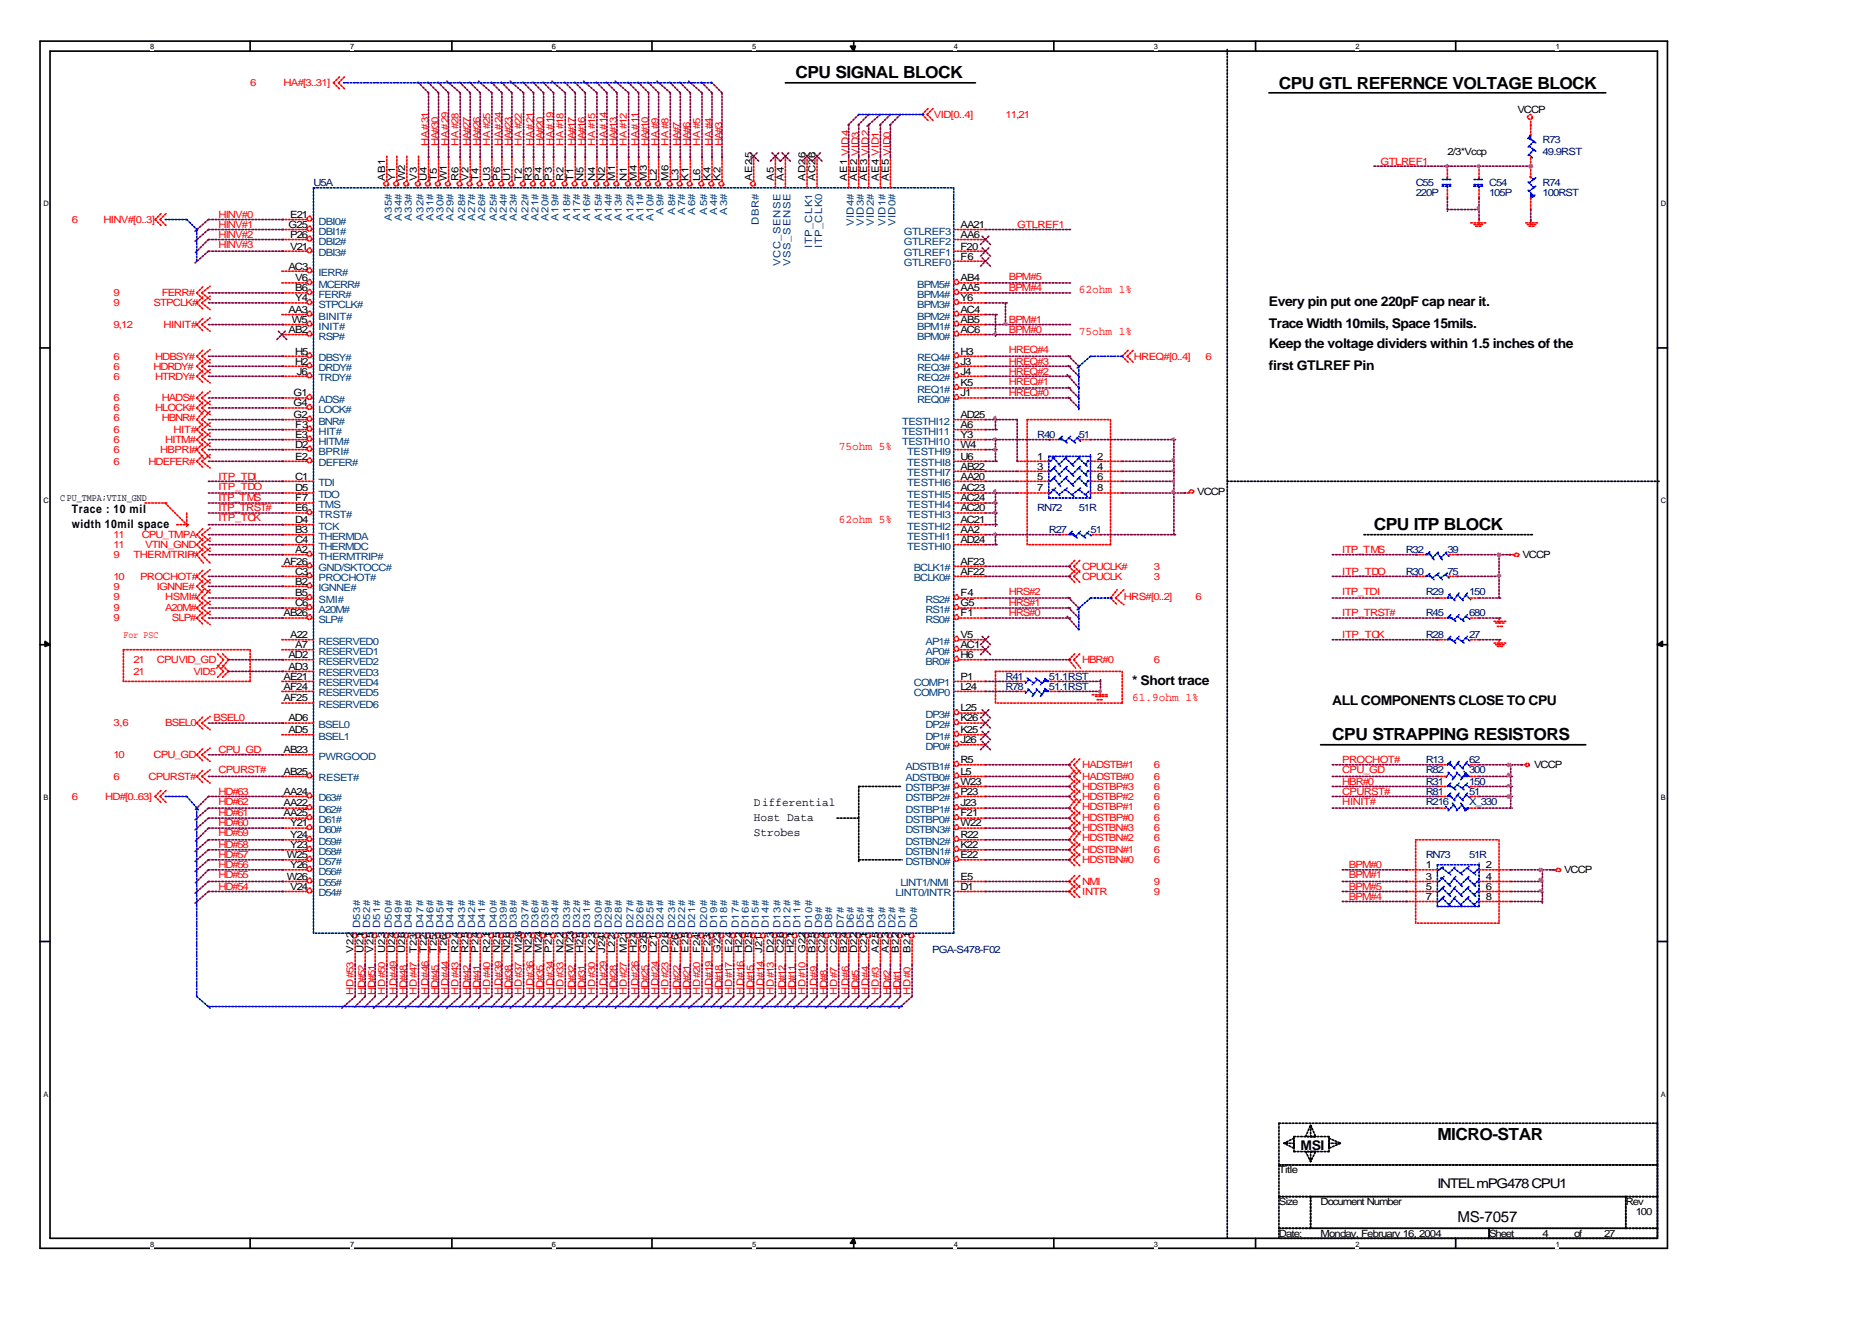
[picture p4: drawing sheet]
<svg xmlns="http://www.w3.org/2000/svg" width="297mm" height="210mm" viewBox="0 0 297 210" stroke-linecap="round" stroke-linejoin="round" font-family="sans-serif">
<defs><g id="words">
<g font-size="2.6">
<text x="126.2" y="12.3">CPU SIGNAL BLOCK</text>
<text x="202.9" y="14.2">CPU GTL REFERNCE VOLTAGE BLOCK</text>
<text x="218" y="84">CPU ITP BLOCK</text>
<text x="211.4" y="117.4">CPU STRAPPING RESISTORS</text>
<text x="228.1" y="180.9">MICRO-STAR</text>
</g>
<text font-size="2.4" x="231.2" y="193.9">MS-7057</text>
<g font-size="2.1">
<text x="201.3" y="52">Trace Width 10mils, Space 15mils.</text>
<text x="201.3" y="48.6">Every pin put one 220pF cap near it.</text>
<text x="201.3" y="55.2">Keep the voltage dividers within 1.5 inches of the</text>
<text x="201.3" y="58.6">first GTLREF Pin</text>
<text x="179.7" y="108.7">* Short trace</text>
<text x="211.4" y="111.8">ALL COMPONENTS CLOSE TO CPU</text>
<text x="206.4" y="182.5">MSI</text>
<text x="228.1" y="188.6">INTEL mPG478 CPU1</text>
</g>
<g font-size="1.9" fill="#f00">
<text x="171.2" y="46.5">62ohm 1%</text>
<text x="171.2" y="53.1">75ohm 1%</text>
<text x="133.1" y="71.3">75ohm 5%</text>
<text x="133.1" y="83">62ohm 5%</text>
<text x="179.7" y="111.3">61.9ohm 1%</text>
</g>
<g font-size="1.9">
<text x="11.4" y="81.4">Trace : 10 mil</text>
<text x="11.4" y="83.8">width 10mil space</text>
<text x="119.6" y="128">Differential</text>
<text x="119.6" y="130.4">Host Data</text>
<text x="119.6" y="132.7">Strobes</text>
</g>
<g font-size="1.6" fill="#f00">
<text x="39.7" y="13.7">6</text>
<text x="45" y="13.7">HA#[3..31]</text>
<text x="68" y="23.2" transform="rotate(-90 68 23.2)">HA#31</text>
<text x="69.6" y="23.2" transform="rotate(-90 69.6 23.2)">HA#30</text>
<text x="71.2" y="23.2" transform="rotate(-90 71.2 23.2)">HA#29</text>
<text x="72.8" y="23.2" transform="rotate(-90 72.8 23.2)">HA#28</text>
<text x="74.6" y="23.2" transform="rotate(-90 74.6 23.2)">HA#27</text>
<text x="76.2" y="23.2" transform="rotate(-90 76.2 23.2)">HA#26</text>
<text x="77.8" y="23.2" transform="rotate(-90 77.8 23.2)">HA#25</text>
<text x="79.6" y="23.2" transform="rotate(-90 79.6 23.2)">HA#24</text>
<text x="81.2" y="23.2" transform="rotate(-90 81.2 23.2)">HA#23</text>
<text x="82.8" y="23.2" transform="rotate(-90 82.8 23.2)">HA#22</text>
<text x="84.7" y="23.2" transform="rotate(-90 84.7 23.2)">HA#21</text>
<text x="86.3" y="23.2" transform="rotate(-90 86.3 23.2)">HA#20</text>
<text x="87.8" y="23.2" transform="rotate(-90 87.8 23.2)">HA#19</text>
<text x="89.4" y="23.2" transform="rotate(-90 89.4 23.2)">HA#18</text>
<text x="91.3" y="23.2" transform="rotate(-90 91.3 23.2)">HA#17</text>
<text x="92.9" y="23.2" transform="rotate(-90 92.9 23.2)">HA#16</text>
<text x="94.5" y="23.2" transform="rotate(-90 94.5 23.2)">HA#15</text>
<text x="96.3" y="23.2" transform="rotate(-90 96.3 23.2)">HA#14</text>
<text x="97.9" y="23.2" transform="rotate(-90 97.9 23.2)">HA#13</text>
<text x="99.5" y="23.2" transform="rotate(-90 99.5 23.2)">HA#12</text>
<text x="101.3" y="23.2" transform="rotate(-90 101.3 23.2)">HA#11</text>
<text x="102.9" y="23.2" transform="rotate(-90 102.9 23.2)">HA#10</text>
<text x="104.5" y="23.2" transform="rotate(-90 104.5 23.2)">HA#9</text>
<text x="106.1" y="23.2" transform="rotate(-90 106.1 23.2)">HA#8</text>
<text x="107.9" y="23.2" transform="rotate(-90 107.9 23.2)">HA#7</text>
<text x="109.5" y="23.2" transform="rotate(-90 109.5 23.2)">HA#6</text>
<text x="111.1" y="23.2" transform="rotate(-90 111.1 23.2)">HA#5</text>
<text x="113" y="23.2" transform="rotate(-90 113 23.2)">HA#4</text>
<text x="114.6" y="23.2" transform="rotate(-90 114.6 23.2)">HA#3</text>
<text x="148.2" y="18.7">VID[0..4]</text>
<text x="159.5" y="18.7">11,21</text>
<text x="219.1" y="26.1">GTLREF1</text>
<text x="11.4" y="35.4">6</text>
<text x="16.4" y="35.4">HINV#[0..3]</text>
<text x="34.7" y="34.6">HINV#0</text>
<text x="34.7" y="37.7">HINV#2</text>
<text x="34.7" y="36.2">HINV#1</text>
<text x="34.7" y="39.3">HINV#3</text>
<text x="161.4" y="36.2">GTLREF1</text>
<text x="18" y="47">9</text>
<text x="25.7" y="47">FERR#</text>
<text x="160.1" y="44.4">BPM#5</text>
<text x="160.1" y="46.2">BPM#4</text>
<text x="18" y="48.6">9</text>
<text x="18" y="52">9,12</text>
<text x="24.3" y="48.6">STPCLK#</text>
<text x="25.9" y="52">HINIT#</text>
<text x="160.1" y="51.2">BPM#1</text>
<text x="160.1" y="52.8">BPM#0</text>
<text x="18" y="58.6">6</text>
<text x="18" y="57.1">6</text>
<text x="24.3" y="58.6">HDRDY#</text>
<text x="24.6" y="57.1">HDBSY#</text>
<text x="160.1" y="57.9">HREQ#3</text>
<text x="160.1" y="59.4">HREQ#2</text>
<text x="160.1" y="56">HREQ#4</text>
<text x="179.9" y="57.1">HREQ#[0..4]</text>
<text x="191.3" y="57.1">6</text>
<text x="18" y="60.2">6</text>
<text x="18" y="65.3">6</text>
<text x="18" y="63.7">6</text>
<text x="24.6" y="60.2">HTRDY#</text>
<text x="24.6" y="65.3">HLOCK#</text>
<text x="25.7" y="63.7">HADS#</text>
<text x="160.1" y="61">HREQ#1</text>
<text x="160.1" y="62.9">HREQ#0</text>
<text x="18" y="71.9">6</text>
<text x="18" y="66.9">6</text>
<text x="18" y="70.3">6</text>
<text x="18" y="68.7">6</text>
<text x="25.4" y="71.9">HBPRI#</text>
<text x="25.7" y="66.9">HBNR#</text>
<text x="26.2" y="70.3">HITM#</text>
<text x="27.5" y="68.7">HIT#</text>
<text x="18" y="73.7">6</text>
<text x="23.5" y="73.7">HDEFER#</text>
<text x="34.7" y="77.7">ITP_TDO</text>
<text x="34.7" y="76.1">ITP_TDI</text>
<text x="34.7" y="81.1">ITP_TRST#</text>
<text x="34.7" y="82.7">ITP_TCK</text>
<text x="34.7" y="79.6">ITP_TMS</text>
<text x="18" y="88.5">9</text>
<text x="18" y="87">11</text>
<text x="18" y="85.4">11</text>
<text x="21.2" y="88.5">THERMTRIP#</text>
<text x="22.5" y="85.4">CPU_TMPA</text>
<text x="23" y="87">VTIN_GND</text>
<text x="213" y="87.8">ITP_TMS</text>
<text x="18" y="92">10</text>
<text x="18" y="93.6">9</text>
<text x="18" y="95.2">9</text>
<text x="22.2" y="92">PROCHOT#</text>
<text x="24.9" y="93.6">IGNNE#</text>
<text x="26.2" y="95.2">HSMI#</text>
<text x="160.1" y="94.4">HRS#2</text>
<text x="171.7" y="90.4">CPUCLK#</text>
<text x="171.7" y="92">CPUCLK</text>
<text x="178.3" y="95.2">HRS#[0..2]</text>
<text x="183.1" y="90.4">3</text>
<text x="183.1" y="92">3</text>
<text x="189.7" y="95.2">6</text>
<text x="213" y="94.4">ITP_TDI</text>
<text x="213" y="91.2">ITP_TDO</text>
<text x="18" y="97">9</text>
<text x="18" y="98.6">9</text>
<text x="19.6" y="101.2">For PSC</text>
<text x="26.2" y="97">A20M#</text>
<text x="27.3" y="98.6">SLP#</text>
<text x="160.1" y="96.2">HRS#1</text>
<text x="160.1" y="97.8">HRS#0</text>
<text x="213" y="97.8">ITP_TRST#</text>
<text x="213" y="101.2">ITP_TCK</text>
<text x="21.2" y="105.2">21</text>
<text x="21.2" y="107.1">21</text>
<text x="24.9" y="105.2">CPUVID_GD</text>
<text x="30.7" y="107.1">VID5</text>
<text x="171.7" y="105.2">HBR#0</text>
<text x="183.1" y="105.2">6</text>
<text x="18" y="115.3">3,6</text>
<text x="26.2" y="115.3">BSEL0</text>
<text x="33.9" y="114.5">BSEL0</text>
<text x="34.7" y="119.5">CPU_GD</text>
<text x="18" y="123.7">6</text>
<text x="18" y="120.3">10</text>
<text x="23.5" y="123.7">CPURST#</text>
<text x="24.3" y="120.3">CPU_GD</text>
<text x="34.7" y="122.7">CPURST#</text>
<text x="171.7" y="121.9">HADSTB#1</text>
<text x="171.7" y="123.7">HADSTB#0</text>
<text x="171.7" y="125.3">HDSTBP#3</text>
<text x="183.1" y="121.9">6</text>
<text x="183.1" y="123.7">6</text>
<text x="183.1" y="125.3">6</text>
<text x="213" y="124.5">HBR#0</text>
<text x="213" y="122.7">CPU_GD</text>
<text x="213" y="121.1">PROCHOT#</text>
<text x="11.4" y="126.9">6</text>
<text x="16.7" y="126.9">HD#[0..63]</text>
<text x="34.7" y="131.1">HD#60</text>
<text x="34.7" y="129.6">HD#61</text>
<text x="34.7" y="127.7">HD#62</text>
<text x="34.7" y="126.1">HD#63</text>
<text x="171.7" y="126.9">HDSTBP#2</text>
<text x="171.7" y="128.5">HDSTBP#1</text>
<text x="171.7" y="130.4">HDSTBP#0</text>
<text x="171.7" y="131.9">HDSTBN#3</text>
<text x="183.1" y="126.9">6</text>
<text x="183.1" y="128.5">6</text>
<text x="183.1" y="130.4">6</text>
<text x="183.1" y="131.9">6</text>
<text x="213" y="126.1">CPURST#</text>
<text x="213" y="127.7">HINIT#</text>
<text x="34.7" y="134.6">HD#58</text>
<text x="34.7" y="132.7">HD#59</text>
<text x="34.7" y="137.8">HD#56</text>
<text x="34.7" y="136.2">HD#57</text>
<text x="171.7" y="133.5">HDSTBN#2</text>
<text x="171.7" y="135.4">HDSTBN#1</text>
<text x="171.7" y="137">HDSTBN#0</text>
<text x="183.1" y="133.5">6</text>
<text x="183.1" y="135.4">6</text>
<text x="183.1" y="137">6</text>
<text x="214" y="137.8">BPM#0</text>
<text x="34.7" y="141.2">HD#54</text>
<text x="34.7" y="139.3">HD#55</text>
<text x="171.7" y="140.4">NMI</text>
<text x="171.7" y="142">INTR</text>
<text x="183.1" y="140.4">9</text>
<text x="183.1" y="142">9</text>
<text x="214" y="141.2">BPM#5</text>
<text x="214" y="139.3">BPM#1</text>
<text x="214" y="142.8">BPM#4</text>
<text x="56.1" y="157.9" transform="rotate(-90 56.1 157.9)">HD#53</text>
<text x="57.9" y="157.9" transform="rotate(-90 57.9 157.9)">HD#52</text>
<text x="59.5" y="157.9" transform="rotate(-90 59.5 157.9)">HD#51</text>
<text x="61.1" y="157.9" transform="rotate(-90 61.1 157.9)">HD#50</text>
<text x="63" y="157.9" transform="rotate(-90 63 157.9)">HD#49</text>
<text x="64.6" y="157.9" transform="rotate(-90 64.6 157.9)">HD#48</text>
<text x="66.1" y="157.9" transform="rotate(-90 66.1 157.9)">HD#47</text>
<text x="68" y="157.9" transform="rotate(-90 68 157.9)">HD#46</text>
<text x="69.6" y="157.9" transform="rotate(-90 69.6 157.9)">HD#45</text>
<text x="71.2" y="157.9" transform="rotate(-90 71.2 157.9)">HD#44</text>
<text x="72.8" y="157.9" transform="rotate(-90 72.8 157.9)">HD#43</text>
<text x="74.6" y="157.9" transform="rotate(-90 74.6 157.9)">HD#42</text>
<text x="76.2" y="157.9" transform="rotate(-90 76.2 157.9)">HD#41</text>
<text x="77.8" y="157.9" transform="rotate(-90 77.8 157.9)">HD#40</text>
<text x="79.6" y="157.9" transform="rotate(-90 79.6 157.9)">HD#39</text>
<text x="81.2" y="157.9" transform="rotate(-90 81.2 157.9)">HD#38</text>
<text x="82.8" y="157.9" transform="rotate(-90 82.8 157.9)">HD#37</text>
<text x="84.7" y="157.9" transform="rotate(-90 84.7 157.9)">HD#36</text>
<text x="86.3" y="157.9" transform="rotate(-90 86.3 157.9)">HD#35</text>
<text x="87.8" y="157.9" transform="rotate(-90 87.8 157.9)">HD#34</text>
<text x="89.4" y="157.9" transform="rotate(-90 89.4 157.9)">HD#33</text>
<text x="91.3" y="157.9" transform="rotate(-90 91.3 157.9)">HD#32</text>
<text x="92.9" y="157.9" transform="rotate(-90 92.9 157.9)">HD#31</text>
<text x="94.5" y="157.9" transform="rotate(-90 94.5 157.9)">HD#30</text>
<text x="96.3" y="157.9" transform="rotate(-90 96.3 157.9)">HD#29</text>
<text x="97.9" y="157.9" transform="rotate(-90 97.9 157.9)">HD#28</text>
<text x="99.5" y="157.9" transform="rotate(-90 99.5 157.9)">HD#27</text>
<text x="101.3" y="157.9" transform="rotate(-90 101.3 157.9)">HD#26</text>
<text x="102.9" y="157.9" transform="rotate(-90 102.9 157.9)">HD#25</text>
<text x="104.5" y="157.9" transform="rotate(-90 104.5 157.9)">HD#24</text>
<text x="106.1" y="157.9" transform="rotate(-90 106.1 157.9)">HD#23</text>
<text x="107.9" y="157.9" transform="rotate(-90 107.9 157.9)">HD#22</text>
<text x="109.5" y="157.9" transform="rotate(-90 109.5 157.9)">HD#21</text>
<text x="111.1" y="157.9" transform="rotate(-90 111.1 157.9)">HD#20</text>
<text x="113" y="157.9" transform="rotate(-90 113 157.9)">HD#19</text>
<text x="114.6" y="157.9" transform="rotate(-90 114.6 157.9)">HD#18</text>
<text x="116.2" y="157.9" transform="rotate(-90 116.2 157.9)">HD#17</text>
<text x="118" y="157.9" transform="rotate(-90 118 157.9)">HD#16</text>
<text x="119.6" y="157.9" transform="rotate(-90 119.6 157.9)">HD#15</text>
<text x="121.2" y="157.9" transform="rotate(-90 121.2 157.9)">HD#14</text>
<text x="122.8" y="157.9" transform="rotate(-90 122.8 157.9)">HD#13</text>
<text x="124.6" y="157.9" transform="rotate(-90 124.6 157.9)">HD#12</text>
<text x="126.2" y="157.9" transform="rotate(-90 126.2 157.9)">HD#11</text>
<text x="127.8" y="157.9" transform="rotate(-90 127.8 157.9)">HD#10</text>
<text x="129.6" y="157.9" transform="rotate(-90 129.6 157.9)">HD#9</text>
<text x="131.2" y="157.9" transform="rotate(-90 131.2 157.9)">HD#8</text>
<text x="132.8" y="157.9" transform="rotate(-90 132.8 157.9)">HD#7</text>
<text x="134.7" y="157.9" transform="rotate(-90 134.7 157.9)">HD#6</text>
<text x="136.3" y="157.9" transform="rotate(-90 136.3 157.9)">HD#5</text>
<text x="137.8" y="157.9" transform="rotate(-90 137.8 157.9)">HD#4</text>
<text x="139.4" y="157.9" transform="rotate(-90 139.4 157.9)">HD#3</text>
<text x="141.3" y="157.9" transform="rotate(-90 141.3 157.9)">HD#2</text>
<text x="142.9" y="157.9" transform="rotate(-90 142.9 157.9)">HD#1</text>
<text x="144.5" y="157.9" transform="rotate(-90 144.5 157.9)">HD#0</text>
</g>
<g font-size="1.6">
<text x="240.8" y="17.9">VCCP</text>
<text x="61.1" y="28.8" transform="rotate(-90 61.1 28.8)">AB1</text>
<text x="62.7" y="28.8" transform="rotate(-90 62.7 28.8)">Y1</text>
<text x="64.3" y="28.8" transform="rotate(-90 64.3 28.8)">W2</text>
<text x="66.1" y="28.8" transform="rotate(-90 66.1 28.8)">V3</text>
<text x="67.7" y="28.8" transform="rotate(-90 67.7 28.8)">U4</text>
<text x="69.3" y="28.8" transform="rotate(-90 69.3 28.8)">T5</text>
<text x="70.9" y="28.8" transform="rotate(-90 70.9 28.8)">W1</text>
<text x="72.8" y="28.8" transform="rotate(-90 72.8 28.8)">R6</text>
<text x="74.3" y="28.8" transform="rotate(-90 74.3 28.8)">V2</text>
<text x="75.9" y="28.8" transform="rotate(-90 75.9 28.8)">T4</text>
<text x="77.8" y="28.8" transform="rotate(-90 77.8 28.8)">U3</text>
<text x="79.4" y="28.8" transform="rotate(-90 79.4 28.8)">P6</text>
<text x="81" y="28.8" transform="rotate(-90 81 28.8)">U1</text>
<text x="82.8" y="28.8" transform="rotate(-90 82.8 28.8)">T2</text>
<text x="84.4" y="28.8" transform="rotate(-90 84.4 28.8)">R3</text>
<text x="86" y="28.8" transform="rotate(-90 86 28.8)">P4</text>
<text x="87.6" y="28.8" transform="rotate(-90 87.6 28.8)">P3</text>
<text x="89.4" y="28.8" transform="rotate(-90 89.4 28.8)">R2</text>
<text x="91" y="28.8" transform="rotate(-90 91 28.8)">T1</text>
<text x="92.6" y="28.8" transform="rotate(-90 92.6 28.8)">N5</text>
<text x="94.5" y="28.8" transform="rotate(-90 94.5 28.8)">N4</text>
<text x="96" y="28.8" transform="rotate(-90 96 28.8)">N2</text>
<text x="97.6" y="28.8" transform="rotate(-90 97.6 28.8)">M1</text>
<text x="99.5" y="28.8" transform="rotate(-90 99.5 28.8)">N1</text>
<text x="101.1" y="28.8" transform="rotate(-90 101.1 28.8)">M4</text>
<text x="102.7" y="28.8" transform="rotate(-90 102.7 28.8)">M3</text>
<text x="104.2" y="28.8" transform="rotate(-90 104.2 28.8)">L2</text>
<text x="106.1" y="28.8" transform="rotate(-90 106.1 28.8)">M6</text>
<text x="107.7" y="28.8" transform="rotate(-90 107.7 28.8)">L3</text>
<text x="109.3" y="28.8" transform="rotate(-90 109.3 28.8)">K1</text>
<text x="111.1" y="28.8" transform="rotate(-90 111.1 28.8)">L6</text>
<text x="112.7" y="28.8" transform="rotate(-90 112.7 28.8)">K4</text>
<text x="114.3" y="28.8" transform="rotate(-90 114.3 28.8)">K2</text>
<text x="119.3" y="28.8" transform="rotate(-90 119.3 28.8)">AE25</text>
<text x="122.8" y="28.8" transform="rotate(-90 122.8 28.8)">A5</text>
<text x="124.4" y="28.8" transform="rotate(-90 124.4 28.8)">A4</text>
<text x="127.8" y="28.8" transform="rotate(-90 127.8 28.8)">AD26</text>
<text x="129.4" y="28.8" transform="rotate(-90 129.4 28.8)">AC26</text>
<text x="134.4" y="28.8" transform="rotate(-90 134.4 28.8)">AE1 VID4</text>
<text x="136" y="28.8" transform="rotate(-90 136 28.8)">AE2 VID3</text>
<text x="137.6" y="28.8" transform="rotate(-90 137.6 28.8)">AE3 VID2</text>
<text x="139.4" y="28.8" transform="rotate(-90 139.4 28.8)">AE4 VID1</text>
<text x="141" y="28.8" transform="rotate(-90 141 28.8)">AE5 VID0</text>
<text x="229.7" y="24.5">2/3*Vccp</text>
<text x="46" y="34.6">E21</text>
<text x="45.8" y="36.2">G25</text>
<text x="46" y="37.7">P26</text>
<text x="46" y="39.6">V21</text>
<text x="152.4" y="36.2">AA21</text>
<text x="152.4" y="37.7">AA6</text>
<text x="152.4" y="39.6">F20</text>
<text x="152.4" y="41.2">F6</text>
<text x="45.8" y="42.8">AC3</text>
<text x="46.8" y="44.6">V6</text>
<text x="46.8" y="46.2">B6</text>
<text x="46.8" y="47.8">Y4</text>
<text x="152.4" y="44.6">AB4</text>
<text x="152.4" y="46.2">AA5</text>
<text x="152.4" y="47.8">Y6</text>
<text x="45.8" y="49.7">AA3</text>
<text x="45.8" y="52.8">AB2</text>
<text x="46.3" y="51.2">W5</text>
<text x="152.4" y="49.7">AC4</text>
<text x="152.4" y="51.2">AB5</text>
<text x="152.4" y="52.8">AC6</text>
<text x="46.8" y="56.3">H5</text>
<text x="46.8" y="57.9">H2</text>
<text x="47.1" y="59.4">J6</text>
<text x="152.4" y="56.3">H3</text>
<text x="152.4" y="57.9">J3</text>
<text x="152.4" y="59.4">J4</text>
<text x="46.6" y="62.9">G1</text>
<text x="46.6" y="64.5">G4</text>
<text x="152.4" y="61.3">K5</text>
<text x="152.4" y="62.9">J1</text>
<text x="46.6" y="66.3">G2</text>
<text x="46.8" y="67.9">F3</text>
<text x="46.8" y="69.5">E3</text>
<text x="46.8" y="71.1">D2</text>
<text x="152.4" y="71.1">W4</text>
<text x="152.4" y="69.5">Y3</text>
<text x="152.4" y="67.9">A6</text>
<text x="152.4" y="66.3">AD25</text>
<text x="46.8" y="72.9">E2</text>
<text x="46.8" y="76.1">C1</text>
<text x="46.8" y="78">D5</text>
<text x="152.4" y="72.9">U6</text>
<text x="152.4" y="74.5">AB22</text>
<text x="152.4" y="76.1">AA20</text>
<text x="152.4" y="78">AC23</text>
<text x="164.6" y="72.9">1</text>
<text x="164.6" y="74.5">3</text>
<text x="164.6" y="76.1">5</text>
<text x="164.6" y="78">7</text>
<text x="174.1" y="72.9">2</text>
<text x="174.1" y="74.5">4</text>
<text x="174.1" y="76.1">6</text>
<text x="174.1" y="78">8</text>
<text x="9.5" y="79.6">CPU_TMPA;VTIN_GND</text>
<text x="46.8" y="83">D4</text>
<text x="46.8" y="81.1">E6</text>
<text x="46.8" y="79.6">F7</text>
<text x="152.4" y="79.6">AC24</text>
<text x="152.4" y="81.1">AC20</text>
<text x="152.4" y="83">AC21</text>
<text x="190" y="78.5">VCCP</text>
<text x="45" y="89.6">AF26</text>
<text x="46.8" y="84.6">B3</text>
<text x="46.8" y="86.2">C4</text>
<text x="46.8" y="87.8">A2</text>
<text x="152.4" y="84.6">AA2</text>
<text x="152.4" y="86.2">AD24</text>
<text x="152.4" y="89.6">AF23</text>
<text x="241.6" y="88.5">VCCP</text>
<text x="46.8" y="91.2">C3</text>
<text x="46.8" y="92.8">B2</text>
<text x="46.8" y="94.6">B5</text>
<text x="152.4" y="91.2">AF22</text>
<text x="152.4" y="94.6">F4</text>
<text x="45" y="97.8">AB26</text>
<text x="46" y="101.2">A22</text>
<text x="46.8" y="96.2">C6</text>
<text x="152.4" y="96.2">G5</text>
<text x="152.4" y="97.8">F1</text>
<text x="152.4" y="101.2">V5</text>
<text x="45" y="107.9">AE21</text>
<text x="45.8" y="104.4">AD2</text>
<text x="45.8" y="106.3">AD3</text>
<text x="46.8" y="102.8">A7</text>
<text x="152.4" y="102.8">AC1</text>
<text x="152.4" y="104.4">H6</text>
<text x="152.4" y="107.9">P1</text>
<text x="45" y="109.4">AF24</text>
<text x="45" y="111.3">AF25</text>
<text x="152.4" y="109.4">L24</text>
<text x="152.4" y="112.9">L25</text>
<text x="45" y="119.5">AB23</text>
<text x="45.8" y="114.5">AD6</text>
<text x="45.8" y="116.3">AD5</text>
<text x="152.4" y="114.5">K26</text>
<text x="152.4" y="116.3">K25</text>
<text x="152.4" y="117.9">J26</text>
<text x="45" y="122.9">AB25</text>
<text x="152.4" y="121.1">R5</text>
<text x="152.4" y="122.9">L5</text>
<text x="152.4" y="124.5">W23</text>
<text x="243.4" y="121.9">VCCP</text>
<text x="45" y="126.1">AA24</text>
<text x="45" y="128">AA22</text>
<text x="45" y="129.6">AA25</text>
<text x="46" y="131.1">Y21</text>
<text x="152.4" y="126.1">P23</text>
<text x="152.4" y="128">J23</text>
<text x="152.4" y="129.6">F21</text>
<text x="152.4" y="131.1">W22</text>
<text x="45.5" y="136.2">W25</text>
<text x="46" y="133">Y24</text>
<text x="46" y="134.6">Y23</text>
<text x="46" y="137.8">Y26</text>
<text x="152.4" y="133">R22</text>
<text x="152.4" y="134.6">K22</text>
<text x="152.4" y="136.2">E22</text>
<text x="226.2" y="137.8">1</text>
<text x="235.7" y="137.8">2</text>
<text x="45.5" y="139.6">W26</text>
<text x="46" y="141.2">V24</text>
<text x="152.4" y="139.6">E5</text>
<text x="152.4" y="141.2">D1</text>
<text x="226.2" y="139.6">3</text>
<text x="226.2" y="141.2">5</text>
<text x="226.2" y="142.8">7</text>
<text x="235.7" y="139.6">4</text>
<text x="235.7" y="141.2">6</text>
<text x="235.7" y="142.8">8</text>
<text x="248.2" y="138.6">VCCP</text>
<text x="56.1" y="151.3" transform="rotate(-90 56.1 151.3)">V22</text>
<text x="57.7" y="151.3" transform="rotate(-90 57.7 151.3)">U21</text>
<text x="59.3" y="151.3" transform="rotate(-90 59.3 151.3)">V25</text>
<text x="61.1" y="151.3" transform="rotate(-90 61.1 151.3)">U23</text>
<text x="62.7" y="151.3" transform="rotate(-90 62.7 151.3)">U24</text>
<text x="64.3" y="151.3" transform="rotate(-90 64.3 151.3)">U26</text>
<text x="66.1" y="151.3" transform="rotate(-90 66.1 151.3)">T23</text>
<text x="67.7" y="151.3" transform="rotate(-90 67.7 151.3)">T22</text>
<text x="69.3" y="151.3" transform="rotate(-90 69.3 151.3)">T25</text>
<text x="70.9" y="151.3" transform="rotate(-90 70.9 151.3)">T26</text>
<text x="72.8" y="151.3" transform="rotate(-90 72.8 151.3)">R24</text>
<text x="74.3" y="151.3" transform="rotate(-90 74.3 151.3)">R25</text>
<text x="75.9" y="151.3" transform="rotate(-90 75.9 151.3)">P24</text>
<text x="77.8" y="151.3" transform="rotate(-90 77.8 151.3)">R21</text>
<text x="79.4" y="151.3" transform="rotate(-90 79.4 151.3)">N25</text>
<text x="81" y="151.3" transform="rotate(-90 81 151.3)">N26</text>
<text x="82.8" y="151.3" transform="rotate(-90 82.8 151.3)">M26</text>
<text x="84.4" y="151.3" transform="rotate(-90 84.4 151.3)">N23</text>
<text x="86" y="151.3" transform="rotate(-90 86 151.3)">M24</text>
<text x="87.6" y="151.3" transform="rotate(-90 87.6 151.3)">P21</text>
<text x="89.4" y="151.3" transform="rotate(-90 89.4 151.3)">N22</text>
<text x="91" y="151.3" transform="rotate(-90 91 151.3)">M23</text>
<text x="92.6" y="151.3" transform="rotate(-90 92.6 151.3)">H25</text>
<text x="94.5" y="151.3" transform="rotate(-90 94.5 151.3)">K23</text>
<text x="96" y="151.3" transform="rotate(-90 96 151.3)">J24</text>
<text x="97.6" y="151.3" transform="rotate(-90 97.6 151.3)">L22</text>
<text x="99.5" y="151.3" transform="rotate(-90 99.5 151.3)">M21</text>
<text x="101.1" y="151.3" transform="rotate(-90 101.1 151.3)">H24</text>
<text x="102.7" y="151.3" transform="rotate(-90 102.7 151.3)">G26</text>
<text x="104.2" y="151.3" transform="rotate(-90 104.2 151.3)">L21</text>
<text x="106.1" y="151.3" transform="rotate(-90 106.1 151.3)">D26</text>
<text x="107.7" y="151.3" transform="rotate(-90 107.7 151.3)">F26</text>
<text x="109.3" y="151.3" transform="rotate(-90 109.3 151.3)">E25</text>
<text x="111.1" y="151.3" transform="rotate(-90 111.1 151.3)">F24</text>
<text x="112.7" y="151.3" transform="rotate(-90 112.7 151.3)">F23</text>
<text x="114.3" y="151.3" transform="rotate(-90 114.3 151.3)">G23</text>
<text x="116.2" y="151.3" transform="rotate(-90 116.2 151.3)">E24</text>
<text x="117.7" y="151.3" transform="rotate(-90 117.7 151.3)">H22</text>
<text x="119.3" y="151.3" transform="rotate(-90 119.3 151.3)">D25</text>
<text x="120.9" y="151.3" transform="rotate(-90 120.9 151.3)">J21</text>
<text x="122.8" y="151.3" transform="rotate(-90 122.8 151.3)">D23</text>
<text x="124.4" y="151.3" transform="rotate(-90 124.4 151.3)">C26</text>
<text x="125.9" y="151.3" transform="rotate(-90 125.9 151.3)">H21</text>
<text x="127.8" y="151.3" transform="rotate(-90 127.8 151.3)">G22</text>
<text x="129.4" y="151.3" transform="rotate(-90 129.4 151.3)">B25</text>
<text x="131" y="151.3" transform="rotate(-90 131 151.3)">C24</text>
<text x="132.8" y="151.3" transform="rotate(-90 132.8 151.3)">C23</text>
<text x="134.4" y="151.3" transform="rotate(-90 134.4 151.3)">B24</text>
<text x="136" y="151.3" transform="rotate(-90 136 151.3)">D22</text>
<text x="137.6" y="151.3" transform="rotate(-90 137.6 151.3)">C21</text>
<text x="139.4" y="151.3" transform="rotate(-90 139.4 151.3)">A25</text>
<text x="141" y="151.3" transform="rotate(-90 141 151.3)">A23</text>
<text x="142.6" y="151.3" transform="rotate(-90 142.6 151.3)">B22</text>
<text x="144.5" y="151.3" transform="rotate(-90 144.5 151.3)">B21</text>
<text x="202.9" y="186.2">Title</text>
<text x="202.9" y="191.2">Size</text>
<text x="209.5" y="191.2">Document Number</text>
<text x="258" y="191.2">Rev</text>
<text x="202.9" y="196.2">Date:</text>
<text x="209.5" y="196.2">Monday, February 16, 2004</text>
<text x="236.3" y="196.2">Sheet</text>
<text x="244.7" y="196.2">4</text>
<text x="249.8" y="196.2">of</text>
<text x="254.5" y="196.2">27</text>
<text x="259.6" y="192.8">100</text>
</g>
<g font-size="1.6" fill="#000080">
<text x="244.7" y="22.7">R73</text>
<text x="49.7" y="29.5">U5A</text>
<text x="224.6" y="29.5">C55</text>
<text x="236.3" y="29.5">C54</text>
<text x="244.7" y="29.5">R74</text>
<text x="244.7" y="24.5">49.9RST</text>
<text x="224.6" y="31.1">220P</text>
<text x="236.3" y="31.1">105P</text>
<text x="244.7" y="31.1">100RST</text>
<text x="164.6" y="69.5">R40</text>
<text x="171.2" y="69.5">51</text>
<text x="164.6" y="81.1">RN72</text>
<text x="171.2" y="81.1">51R</text>
<text x="166.4" y="84.6">R27</text>
<text x="173" y="84.6">51</text>
<text x="223" y="87.8">R32</text>
<text x="229.7" y="87.8">39</text>
<text x="223" y="91.2">R30</text>
<text x="226.2" y="94.4">R29</text>
<text x="229.7" y="91.2">75</text>
<text x="233.1" y="94.4">150</text>
<text x="226.2" y="101.2">R28</text>
<text x="226.2" y="97.8">R45</text>
<text x="233.1" y="101.2">27</text>
<text x="233.1" y="97.8">680</text>
<text x="159.5" y="107.9">R41</text>
<text x="166.4" y="107.9">51.1RST</text>
<text x="159.5" y="109.4">R78</text>
<text x="166.4" y="109.4">51.1RST</text>
<text x="226.2" y="122.7">R82</text>
<text x="226.2" y="121.1">R13</text>
<text x="226.2" y="124.5">R31</text>
<text x="233.1" y="122.7">300</text>
<text x="233.1" y="121.1">62</text>
<text x="233.1" y="124.5">150</text>
<text x="226.2" y="126.1">R81</text>
<text x="226.2" y="127.7">R216</text>
<text x="233.1" y="126.1">51</text>
<text x="233.1" y="127.7">X_330</text>
<text x="226.2" y="136.2">RN73</text>
<text x="233.1" y="136.2">51R</text>
<text x="147.9" y="151.3">PGA-S478-F02</text>
</g>
<g font-size="1.6" fill="#004080">
<text x="50.5" y="35.6">DBI0#</text>
<text x="62.2" y="35.1" transform="rotate(-90 62.2 35.1)">A35#</text>
<text x="63.8" y="35.1" transform="rotate(-90 63.8 35.1)">A34#</text>
<text x="65.4" y="35.1" transform="rotate(-90 65.4 35.1)">A33#</text>
<text x="67.2" y="35.1" transform="rotate(-90 67.2 35.1)">A32#</text>
<text x="68.8" y="35.1" transform="rotate(-90 68.8 35.1)">A31#</text>
<text x="70.4" y="35.1" transform="rotate(-90 70.4 35.1)">A30#</text>
<text x="72" y="35.1" transform="rotate(-90 72 35.1)">A29#</text>
<text x="73.8" y="35.1" transform="rotate(-90 73.8 35.1)">A28#</text>
<text x="75.4" y="35.1" transform="rotate(-90 75.4 35.1)">A27#</text>
<text x="77" y="35.1" transform="rotate(-90 77 35.1)">A26#</text>
<text x="78.8" y="35.1" transform="rotate(-90 78.8 35.1)">A25#</text>
<text x="80.4" y="35.1" transform="rotate(-90 80.4 35.1)">A24#</text>
<text x="82" y="35.1" transform="rotate(-90 82 35.1)">A23#</text>
<text x="83.9" y="35.1" transform="rotate(-90 83.9 35.1)">A22#</text>
<text x="85.5" y="35.1" transform="rotate(-90 85.5 35.1)">A21#</text>
<text x="87" y="35.1" transform="rotate(-90 87 35.1)">A20#</text>
<text x="88.6" y="35.1" transform="rotate(-90 88.6 35.1)">A19#</text>
<text x="90.5" y="35.1" transform="rotate(-90 90.5 35.1)">A18#</text>
<text x="92.1" y="35.1" transform="rotate(-90 92.1 35.1)">A17#</text>
<text x="93.7" y="35.1" transform="rotate(-90 93.7 35.1)">A16#</text>
<text x="95.5" y="35.1" transform="rotate(-90 95.5 35.1)">A15#</text>
<text x="97.1" y="35.1" transform="rotate(-90 97.1 35.1)">A14#</text>
<text x="98.7" y="35.1" transform="rotate(-90 98.7 35.1)">A13#</text>
<text x="100.5" y="35.1" transform="rotate(-90 100.5 35.1)">A12#</text>
<text x="102.1" y="35.1" transform="rotate(-90 102.1 35.1)">A11#</text>
<text x="103.7" y="35.1" transform="rotate(-90 103.7 35.1)">A10#</text>
<text x="105.3" y="34" transform="rotate(-90 105.3 34)">A9#</text>
<text x="107.2" y="34" transform="rotate(-90 107.2 34)">A8#</text>
<text x="108.7" y="34" transform="rotate(-90 108.7 34)">A7#</text>
<text x="110.3" y="34" transform="rotate(-90 110.3 34)">A6#</text>
<text x="112.2" y="34" transform="rotate(-90 112.2 34)">A5#</text>
<text x="113.8" y="34" transform="rotate(-90 113.8 34)">A4#</text>
<text x="115.4" y="34" transform="rotate(-90 115.4 34)">A3#</text>
<text x="120.4" y="35.6" transform="rotate(-90 120.4 35.6)">DBR#</text>
<text x="135.5" y="35.9" transform="rotate(-90 135.5 35.9)">VID4#</text>
<text x="137.1" y="35.9" transform="rotate(-90 137.1 35.9)">VID3#</text>
<text x="138.6" y="35.9" transform="rotate(-90 138.6 35.9)">VID2#</text>
<text x="140.5" y="35.9" transform="rotate(-90 140.5 35.9)">VID1#</text>
<text x="142.1" y="35.9" transform="rotate(-90 142.1 35.9)">VID0#</text>
<text x="50.5" y="37.2">DBI1#</text>
<text x="50.5" y="38.8">DBI2#</text>
<text x="50.5" y="40.7">DBI3#</text>
<text x="128.9" y="39.3" transform="rotate(-90 128.9 39.3)">ITP_CLK1</text>
<text x="130.4" y="39.3" transform="rotate(-90 130.4 39.3)">ITP_CLK0</text>
<text x="143.4" y="37.2">GTLREF3</text>
<text x="143.4" y="38.8">GTLREF2</text>
<text x="143.4" y="40.7">GTLREF1</text>
<text x="50.5" y="43.8">IERR#</text>
<text x="50.5" y="45.7">MCERR#</text>
<text x="50.5" y="47.3">FERR#</text>
<text x="123.8" y="42.2" transform="rotate(-90 123.8 42.2)">VCC_SENSE</text>
<text x="125.4" y="42.2" transform="rotate(-90 125.4 42.2)">VSS_SENSE</text>
<text x="143.4" y="42.2">GTLREF0</text>
<text x="145.5" y="45.7">BPM5#</text>
<text x="145.5" y="47.3">BPM4#</text>
<text x="50.5" y="48.9">STPCLK#</text>
<text x="50.5" y="50.7">BINIT#</text>
<text x="50.5" y="52.3">INIT#</text>
<text x="50.5" y="53.9">RSP#</text>
<text x="145.5" y="48.9">BPM3#</text>
<text x="145.5" y="50.7">BPM2#</text>
<text x="145.5" y="52.3">BPM1#</text>
<text x="145.5" y="53.9">BPM0#</text>
<text x="50.5" y="57.3">DBSY#</text>
<text x="50.5" y="58.9">DRDY#</text>
<text x="145.5" y="57.3">REQ4#</text>
<text x="145.5" y="58.9">REQ3#</text>
<text x="50.5" y="60.5">TRDY#</text>
<text x="50.5" y="63.9">ADS#</text>
<text x="50.5" y="65.5">LOCK#</text>
<text x="145.5" y="60.5">REQ2#</text>
<text x="145.5" y="62.4">REQ1#</text>
<text x="145.5" y="63.9">REQ0#</text>
<text x="50.5" y="67.4">BNR#</text>
<text x="50.5" y="69">HIT#</text>
<text x="50.5" y="70.6">HITM#</text>
<text x="143.1" y="70.6">TESTHI10</text>
<text x="143.1" y="69">TESTHI11</text>
<text x="143.1" y="67.4">TESTHI12</text>
<text x="50.5" y="72.1">BPRI#</text>
<text x="50.5" y="74">DEFER#</text>
<text x="50.5" y="77.2">TDI</text>
<text x="143.9" y="74">TESTHI8</text>
<text x="143.9" y="75.6">TESTHI7</text>
<text x="143.9" y="77.2">TESTHI6</text>
<text x="143.9" y="72.1">TESTHI9</text>
<text x="50.5" y="79">TDO</text>
<text x="50.5" y="82.2">TRST#</text>
<text x="50.5" y="80.6">TMS</text>
<text x="143.9" y="79">TESTHI5</text>
<text x="143.9" y="80.6">TESTHI4</text>
<text x="143.9" y="82.2">TESTHI3</text>
<text x="50.5" y="84">TCK</text>
<text x="50.5" y="85.6">THERMDA</text>
<text x="50.5" y="87.2">THERMDC</text>
<text x="50.5" y="88.8">THERMTRIP#</text>
<text x="143.9" y="84">TESTHI2</text>
<text x="143.9" y="85.6">TESTHI1</text>
<text x="143.9" y="87.2">TESTHI0</text>
<text x="50.5" y="92.3">PROCHOT#</text>
<text x="50.5" y="93.8">IGNNE#</text>
<text x="50.5" y="95.7">SMI#</text>
<text x="50.5" y="90.7">GND/SKTOCC#</text>
<text x="145" y="90.7">BCLK1#</text>
<text x="145" y="92.3">BCLK0#</text>
<text x="146.8" y="95.7">RS2#</text>
<text x="50.5" y="97.3">A20M#</text>
<text x="50.5" y="98.9">SLP#</text>
<text x="146.8" y="97.3">RS1#</text>
<text x="146.8" y="98.9">RS0#</text>
<text x="50.5" y="102.3">RESERVED0</text>
<text x="50.5" y="103.9">RESERVED1</text>
<text x="50.5" y="105.5">RESERVED2</text>
<text x="50.5" y="107.3">RESERVED3</text>
<text x="146.8" y="102.3">AP1#</text>
<text x="146.8" y="103.9">AP0#</text>
<text x="146.8" y="105.5">BR0#</text>
<text x="50.5" y="108.9">RESERVED4</text>
<text x="50.5" y="110.5">RESERVED5</text>
<text x="50.5" y="112.4">RESERVED6</text>
<text x="145" y="108.9">COMP1</text>
<text x="145" y="110.5">COMP0</text>
<text x="146.8" y="113.9">DP3#</text>
<text x="50.5" y="115.5">BSEL0</text>
<text x="50.5" y="117.4">BSEL1</text>
<text x="146.8" y="115.5">DP2#</text>
<text x="146.8" y="117.4">DP1#</text>
<text x="146.8" y="119">DP0#</text>
<text x="50.5" y="120.6">PWRGOOD</text>
<text x="50.5" y="124">RESET#</text>
<text x="143.7" y="122.1">ADSTB1#</text>
<text x="143.7" y="124">ADSTB0#</text>
<text x="143.7" y="125.6">DSTBP3#</text>
<text x="50.5" y="127.2">D63#</text>
<text x="50.5" y="129">D62#</text>
<text x="50.5" y="130.6">D61#</text>
<text x="143.7" y="127.2">DSTBP2#</text>
<text x="143.7" y="129">DSTBP1#</text>
<text x="143.7" y="130.6">DSTBP0#</text>
<text x="50.5" y="132.2">D60#</text>
<text x="50.5" y="134.1">D59#</text>
<text x="50.5" y="135.6">D58#</text>
<text x="50.5" y="137.2">D57#</text>
<text x="143.7" y="132.2">DSTBN3#</text>
<text x="143.7" y="134.1">DSTBN2#</text>
<text x="143.7" y="135.6">DSTBN1#</text>
<text x="143.7" y="137.2">DSTBN0#</text>
<text x="50.5" y="138.8">D56#</text>
<text x="50.5" y="140.7">D55#</text>
<text x="50.5" y="142.3">D54#</text>
<text x="142.1" y="142.3">LINT0/INTR</text>
<text x="142.9" y="140.7">LINT1/NMI</text>
<text x="57.1" y="147.3" transform="rotate(-90 57.1 147.3)">D53#</text>
<text x="58.7" y="147.3" transform="rotate(-90 58.7 147.3)">D52#</text>
<text x="60.3" y="147.3" transform="rotate(-90 60.3 147.3)">D51#</text>
<text x="62.2" y="147.3" transform="rotate(-90 62.2 147.3)">D50#</text>
<text x="63.8" y="147.3" transform="rotate(-90 63.8 147.3)">D49#</text>
<text x="65.4" y="147.3" transform="rotate(-90 65.4 147.3)">D48#</text>
<text x="67.2" y="147.3" transform="rotate(-90 67.2 147.3)">D47#</text>
<text x="68.8" y="147.3" transform="rotate(-90 68.8 147.3)">D46#</text>
<text x="70.4" y="147.3" transform="rotate(-90 70.4 147.3)">D45#</text>
<text x="72" y="147.3" transform="rotate(-90 72 147.3)">D44#</text>
<text x="73.8" y="147.3" transform="rotate(-90 73.8 147.3)">D43#</text>
<text x="75.4" y="147.3" transform="rotate(-90 75.4 147.3)">D42#</text>
<text x="77" y="147.3" transform="rotate(-90 77 147.3)">D41#</text>
<text x="78.8" y="147.3" transform="rotate(-90 78.8 147.3)">D40#</text>
<text x="80.4" y="147.3" transform="rotate(-90 80.4 147.3)">D39#</text>
<text x="82" y="147.3" transform="rotate(-90 82 147.3)">D38#</text>
<text x="83.9" y="147.3" transform="rotate(-90 83.9 147.3)">D37#</text>
<text x="85.5" y="147.3" transform="rotate(-90 85.5 147.3)">D36#</text>
<text x="87" y="147.3" transform="rotate(-90 87 147.3)">D35#</text>
<text x="88.6" y="147.3" transform="rotate(-90 88.6 147.3)">D34#</text>
<text x="90.5" y="147.3" transform="rotate(-90 90.5 147.3)">D33#</text>
<text x="92.1" y="147.3" transform="rotate(-90 92.1 147.3)">D32#</text>
<text x="93.7" y="147.3" transform="rotate(-90 93.7 147.3)">D31#</text>
<text x="95.5" y="147.3" transform="rotate(-90 95.5 147.3)">D30#</text>
<text x="97.1" y="147.3" transform="rotate(-90 97.1 147.3)">D29#</text>
<text x="98.7" y="147.3" transform="rotate(-90 98.7 147.3)">D28#</text>
<text x="100.5" y="147.3" transform="rotate(-90 100.5 147.3)">D27#</text>
<text x="102.1" y="147.3" transform="rotate(-90 102.1 147.3)">D26#</text>
<text x="103.7" y="147.3" transform="rotate(-90 103.7 147.3)">D25#</text>
<text x="105.3" y="147.3" transform="rotate(-90 105.3 147.3)">D24#</text>
<text x="107.2" y="147.3" transform="rotate(-90 107.2 147.3)">D23#</text>
<text x="108.7" y="147.3" transform="rotate(-90 108.7 147.3)">D22#</text>
<text x="110.3" y="147.3" transform="rotate(-90 110.3 147.3)">D21#</text>
<text x="112.2" y="147.3" transform="rotate(-90 112.2 147.3)">D20#</text>
<text x="113.8" y="147.3" transform="rotate(-90 113.8 147.3)">D19#</text>
<text x="115.4" y="147.3" transform="rotate(-90 115.4 147.3)">D18#</text>
<text x="117.2" y="147.3" transform="rotate(-90 117.2 147.3)">D17#</text>
<text x="118.8" y="147.3" transform="rotate(-90 118.8 147.3)">D16#</text>
<text x="120.4" y="147.3" transform="rotate(-90 120.4 147.3)">D15#</text>
<text x="122" y="147.3" transform="rotate(-90 122 147.3)">D14#</text>
<text x="123.8" y="147.3" transform="rotate(-90 123.8 147.3)">D13#</text>
<text x="125.4" y="147.3" transform="rotate(-90 125.4 147.3)">D12#</text>
<text x="127" y="147.3" transform="rotate(-90 127 147.3)">D11#</text>
<text x="128.9" y="147.3" transform="rotate(-90 128.9 147.3)">D10#</text>
<text x="130.4" y="147.3" transform="rotate(-90 130.4 147.3)">D9#</text>
<text x="132" y="147.3" transform="rotate(-90 132 147.3)">D8#</text>
<text x="133.9" y="147.3" transform="rotate(-90 133.9 147.3)">D7#</text>
<text x="135.5" y="147.3" transform="rotate(-90 135.5 147.3)">D6#</text>
<text x="137.1" y="147.3" transform="rotate(-90 137.1 147.3)">D5#</text>
<text x="138.6" y="147.3" transform="rotate(-90 138.6 147.3)">D4#</text>
<text x="140.5" y="147.3" transform="rotate(-90 140.5 147.3)">D3#</text>
<text x="142.1" y="147.3" transform="rotate(-90 142.1 147.3)">D2#</text>
<text x="143.7" y="147.3" transform="rotate(-90 143.7 147.3)">D1#</text>
<text x="145.5" y="147.3" transform="rotate(-90 145.5 147.3)">D0#</text>
</g>
<g font-size="1.2">
<text x="23.8" y="7.8">8</text>
<text x="55.6" y="7.8">7</text>
<text x="87.6" y="7.8">6</text>
<text x="119.3" y="7.8">5</text>
<text x="151.3" y="7.8">4</text>
<text x="183.1" y="7.8">3</text>
<text x="215.1" y="7.8">2</text>
<text x="246.9" y="7.8">1</text>
<text x="6.9" y="32.7">D</text>
<text x="263.5" y="32.7">D</text>
<text x="6.9" y="79.8">C</text>
<text x="263.5" y="79.8">C</text>
<text x="6.9" y="126.9">B</text>
<text x="263.5" y="126.9">B</text>
<text x="6.9" y="174">A</text>
<text x="263.5" y="174">A</text>
<text x="23.8" y="197.8">8</text>
<text x="55.6" y="197.8">7</text>
<text x="87.6" y="197.8">6</text>
<text x="119.3" y="197.8">5</text>
<text x="151.3" y="197.8">4</text>
<text x="183.1" y="197.8">3</text>
<text x="215.1" y="197.8">2</text>
<text x="246.9" y="197.8">1</text>
</g>
</g></defs>
<path d="M6.3 6.5h258.3v191.6h-258.3zM7.9 8.1h255.1v188.4h-255.1z" fill="none" stroke="#000" stroke-width=".26"/>
<g fill="#fff">
<path d="M23.8 6.8h.5v1.3h-.5z"/>
<path d="M23.8 196.8h.5v1.3h-.5z"/>
</g>
<path d="M39.7 6.5v1.6M39.7 196.5v1.6" fill="none" stroke="#000" stroke-width=".26"/>
<g fill="#fff">
<path d="M55.6 6.8h.5v1.3h-.5z"/>
<path d="M55.6 196.8h.5v1.3h-.5z"/>
</g>
<path d="M71.7 6.5v1.6M71.7 196.5v1.6" fill="none" stroke="#000" stroke-width=".26"/>
<g fill="#fff">
<path d="M87.6 6.8h.5v1.3h-.5z"/>
<path d="M87.6 196.8h.5v1.3h-.5z"/>
</g>
<path d="M103.5 6.5v1.6M103.5 196.5v1.6" fill="none" stroke="#000" stroke-width=".26"/>
<g fill="#fff">
<path d="M119.3 6.8h.6v1.3h-.6z"/>
<path d="M119.3 196.8h.6v1.3h-.6z"/>
</g>
<path d="M135.5 6.5v1.6M135.5 196.5v1.6" fill="none" stroke="#000" stroke-width=".26"/>
<g fill="#000" stroke="#000" stroke-width=".26">
<path d="M134.9 7.3h.8l-.2 .8z" fill-rule="evenodd"/>
<path d="M135.5 196.5l.2 .8h-.8z" fill-rule="evenodd"/>
</g>
<g fill="#fff">
<path d="M151.3 6.8h.6v1.3h-.6z"/>
<path d="M151.3 196.8h.6v1.3h-.6z"/>
</g>
<path d="M167.2 6.5v1.6M167.2 196.5v1.6" fill="none" stroke="#000" stroke-width=".26"/>
<g fill="#fff">
<path d="M183.1 6.8h.5v1.3h-.5z"/>
<path d="M183.1 196.8h.5v1.3h-.5z"/>
</g>
<path d="M199.2 6.5v1.6M199.2 196.5v1.6" fill="none" stroke="#000" stroke-width=".26"/>
<g fill="#fff">
<path d="M215.1 6.8h.5v1.3h-.5z"/>
<path d="M215.1 196.8h.5v1.3h-.5z"/>
</g>
<path d="M231 6.5v1.6M231 196.5v1.6" fill="none" stroke="#000" stroke-width=".26"/>
<g fill="#fff">
<path d="M246.9 6.8h.5v1.3h-.5z"/>
<path d="M246.9 196.8h.5v1.3h-.5z"/>
<path d="M6.9 31.7h.8v1.3h-.8z"/>
<path d="M263.5 31.7h.8v1.3h-.8z"/>
<path d="M6.9 78.8h.8v1.3h-.8z"/>
<path d="M263.5 78.8h.8v1.3h-.8z"/>
</g>
<path d="M6.3 55.2h1.6M263 55.2h1.6" fill="none" stroke="#000" stroke-width=".26"/>
<g fill="#fff">
<path d="M6.9 125.9h.8v1.3h-.8z"/>
<path d="M263.5 125.9h.8v1.3h-.8z"/>
</g>
<path d="M6.3 102.3h1.6M263 102.3h1.6" fill="none" stroke="#000" stroke-width=".26"/>
<g fill="#000" stroke="#000" stroke-width=".26">
<path d="M7.1 101.8l.8 .5-.8 .3z" fill-rule="evenodd"/>
<path d="M263 102.3l.8-.5v.8z" fill-rule="evenodd"/>
</g>
<g fill="#fff">
<path d="M6.9 172.9h.8v1.4h-.8z"/>
<path d="M263.5 172.9h.8v1.4h-.8z"/>
</g>
<path d="M124.6 13.1h30.2M201.3 14.7h53.5M209.5 118.2h42.1M6.3 149.4h1.6M263 149.4h1.6" fill="none" stroke="#000" stroke-width=".26"/>
<g fill="none" stroke="#000" stroke-width=".26" stroke-dasharray=".3 .3 .3 .3 .3 .3 .3 .3">
<path d="M194.7 76.4h68.6M216.4 84.8h26.8M136.3 124.8v11.9M136.3 136.4h6.8M136.3 129.8h-3.5M142.9 124.8h-6.9M202.9 178.2h60.1M263 178.2v6.7M194.7 196.5v-188.7M202.9 184.9v-6.7M202.9 184.9h60.1M202.9 189.9v-5"/>
<path d="M202.9 189.9h5.1M202.9 194.9v-5M202.9 194.9h33.4M202.9 196.5v-1.6M205.3 182.2v-1.6l-1.6 .8h1.6v.8l-1.6-.8M205.3 180.4h5.6M205.3 182.7v-2.3M208 189.9v5M208 194.9h-5.1M208 189.9h50M208 194.9v-5M208.8 182.7h-1.6l.8 1.6v-1.6h.8l-.8 1.6"/>
<path d="M208.8 180.4h-1.6l.8-1.9v1.9h.8l-.8-1.9M210.9 182.2v-1.6l1.8 .8h-1.8v.8l1.8-.8M210.9 180.4v2.3M210.9 182.7h-5.6M236.3 194.9v1.6M236.3 196.5h-33.4M236.3 194.9h26.7M236.3 196.5v-1.6M258 189.9v5M258 194.9h-50M258 189.9h5M258 194.9v-5"/>
<path d="M263 184.9h-60.1M263 184.9v5M263 189.9h-60.1M263 189.9v5M263 194.9h-5M263 194.9v1.6M263 196.5h-26.7"/>
</g>
<g fill="none" stroke="#f00" stroke-width=".26" stroke-dasharray=".3 .3 .3 .3 .3 .3 .3 .3">
<path d="M52.9 13.1l1.1 1.1M52.9 13.1l1.1-1M53.7 13.1l1.1 1.1M53.7 13.1l1.1-1M146.3 18.2l1.1-1.1M146.3 18.2l1.1 1M147.1 18.2l1.1 1M147.1 18.2l1.1-1.1M242.9 19.2v.8M242.9 19.8v1.5M24.6 34.8l1.1 1.1M24.6 34.8l1.1-1"/>
<path d="M25.4 34.8l1.1 1.1M25.4 34.8l1.1-1M44.7 34.8h4M44.7 36.4h4M44.7 38h4M44.7 39.9h4M61.4 24.8v4M63 24.8v4M64.6 24.8v4M66.4 24.8v4M68 24.8v4M69.6 24.8v4"/>
<path d="M71.2 24.8v4M73 24.8v4M74.6 24.8v4M76.2 24.8v4M78.1 24.8v4M79.6 24.8v4M81.2 24.8v4M83.1 24.8v4M84.7 24.8v4M86.3 24.8v4M87.8 24.8v4M89.7 24.8v4"/>
<path d="M91.3 24.8v4M92.9 24.8v4M94.7 24.8v4M96.3 24.8v4M97.9 24.8v4M99.7 24.8v4M101.3 24.8v4M102.9 24.8v4M104.5 24.8v4M106.4 24.8v4M107.9 24.8v4M109.5 24.8v4"/>
<path d="M111.4 24.8v4M113 24.8v4M114.6 24.8v4M119.6 24.8v4M123 24.8v5M124.6 24.8v5M128.1 24.8v5M129.6 24.8v5M134.7 24.8v5M136.3 24.8v5M137.8 24.8v5M139.7 24.8v5"/>
<path d="M141.3 24.8v5M156.4 36.4h-5.1M156.4 38h-5.1M156.4 39.9h-5.1M229.7 31.4v-1.6M229.7 26.4v1.8M233.9 35.6h1.6M234.7 34.8v.8M234.7 31.4v-1.6M234.7 26.4v1.8M234.9 35.9h-.7M235.7 35.4h-2.3"/>
<path d="M242.4 35.6h1.5M242.9 34.8v.8M242.9 33.2v-1.8M242.9 26.4v1.8M242.9 26.4v-1.6M243.4 35.9h-1M243.9 35.4h-2.1M31.2 46.5l1.1 1M31.2 46.5l1.1-1.1M31.2 48.1l1.1 1M31.2 48.1l1.1-1.1M31.2 51.5l1.1 1.1"/>
<path d="M31.2 51.5l1.1-1.1M31.2 56.5l1.1 1.1M31.2 56.5l1.1-1M31.2 58.1l1.1 1.1M31.2 58.1l1.1-1M31.2 59.7l1.1 1.1M31.2 59.7l1.1-1.1M32 46.5l1.3 1M32 46.5l1.3-1.1M32 48.1l1.3 1M32 48.1l1.3-1.1M32 51.5l1.3 1.1"/>
<path d="M32 51.5l1.3-1.1M32 56.5l1.3 1.1M32 56.5l1.3-1M32 58.1l1.3 1.1M32 58.1l1.3-1M32 59.7l1.3 1.1M32 59.7l1.3-1.1M44.7 43h4M44.7 44.9h4M44.7 46.5h4M44.7 48.1h4M44.7 49.9h4"/>
<path d="M44.7 51.5h4M44.7 53.1h4M44.7 56.5h4M44.7 58.1h4M44.7 59.7h4M156.4 41.5h-5.1M156.4 44.9h-4M156.4 46.5h-4M156.4 48.1h-4M156.4 49.9h-4M156.4 51.5h-4M156.4 53.1h-4"/>
<path d="M156.4 56.5h-4M156.4 58.1h-4M156.4 59.7h-4M178.1 56.5l1-1M178.1 56.5l1 1.1M178.9 56.5l1 1.1M178.9 56.5l1-1M23 79.8h3.5M26.2 79.8l3.7 3.7M31.2 63.1l1.1 1.1M31.2 63.1l1.1-1M31.2 64.7l1.1 1.1"/>
<path d="M31.2 64.7l1.1-1M31.2 66.6l1.1 1M31.2 66.6l1.1-1.3M31.2 68.2l1.1 1M31.2 68.2l1.1-1.1M31.2 69.8l1.1 1M31.2 69.8l1.1-1.1M31.2 71.3l1.1 1.4M31.2 71.3l1.1-1M31.2 73.2l1.1 1.1M31.2 73.2l1.1-1.1M32 63.1l1.3 1.1"/>
<path d="M32 63.1l1.3-1M32 64.7l1.3 1.1M32 64.7l1.3-1M32 66.6l1.3 1M32 66.6l1.3-1.3M32 68.2l1.3 1M32 68.2l1.3-1.1M32 69.8l1.3 1M32 69.8l1.3-1.1M32 71.3l1.3 1.4M32 71.3l1.3-1M32 73.2l1.3 1.1"/>
<path d="M32 73.2l1.3-1.1M44.7 63.1h4M44.7 64.7h4M44.7 66.6h4M44.7 68.2h4M44.7 69.8h4M44.7 71.3h4M44.7 73.2h4M44.7 76.4h5M44.7 78.2h5M44.7 79.8h5M156.4 61.6h-4"/>
<path d="M156.4 63.1h-4M156.4 73.2h-5.1M156.4 74.8h-5.1M156.4 76.4h-5.1M156.4 78.2h-5.1M156.4 79.8h-5.1M156.4 71.3h-5.1M156.4 69.8h-5.1M156.4 68.2h-5.1M156.4 66.6h-5.1M161.4 73.2h5M161.4 74.8h5"/>
<path d="M161.4 76.4h5M161.4 78.2h5M163 66.6h13.2M166.4 69.8h1.6M173 69.8h-1.8M176.2 66.6v19.8M178.1 73.2h-5.1M178.1 74.8h-5.1M178.1 76.4h-5.1M178.1 78.2h-5.1M188.6 78a.48 .48 0 0 1 .8 0l-.2 .2a.48 .48 0 0 1-.6-.2zM188.6 78.2h-1"/>
<path d="M28 83.3h1.9M29.6 81.4v2.1M31.2 84.8l1.1 1.1M31.2 84.8l1.1-1M31.2 86.4l1.1 1.1M31.2 86.4l1.1-1M31.2 91.5l1.1 1M31.2 91.5l1.1-1.1M31.2 93l1.1 1.1M31.2 93l1.1-1M31.2 94.9l1.1 1.1M31.2 94.9l1.1-1.3"/>
<path d="M31.2 96.5l1.1 1M31.2 96.5l1.1-1.1M31.2 98.1l1.1 1M31.2 98.1l1.1-1.1M31.2 88l1.1 1.3M31.2 88l1.1-1M32 84.8l1.3 1.1M32 84.8l1.3-1M32 86.4l1.3 1.1M32 86.4l1.3-1M32 91.5l1.3 1M32 91.5l1.3-1.1"/>
<path d="M32 93l1.3 1.1M32 93l1.3-1M32 94.9l1.3 1.1M32 94.9l1.3-1.3M32 96.5l1.3 1M32 96.5l1.3-1.1M32 98.1l1.3 1M32 98.1l1.3-1.1M32 88l1.3 1.3M32 88l1.3-1M44.7 83.3h5M44.7 81.4h4"/>
<path d="M44.7 84.8h5M44.7 86.4h5M44.7 88h4M44.7 91.5h4M44.7 93h4M44.7 94.9h4M44.7 96.5h4M44.7 98.1h4M44.7 89.9h4M156.4 81.4h-5.1M156.4 83.3h-5.1M156.4 84.8h-5.1"/>
<path d="M156.4 86.4h-5.1M156.4 89.9h-5.1M156.4 91.5h-5.1M156.4 94.9h-4M156.4 96.5h-4M156.4 98.1h-4M163 86.4v-19.8M168 84.8h1.6M169.6 89.9l1.1-1.1M169.6 89.9l1.1 1M169.6 91.5l1.1-1.1M169.6 91.5l1.1 1"/>
<path d="M170.4 89.9l1 1M170.4 89.9l1-1.1M170.4 91.5l1 1M170.4 91.5l1-1.1M174.6 84.8h-1.6M176.2 86.4h-13.2M176.2 94.9l1.1-1.3M176.2 94.9l1.1 1.1M177 94.9l1.3 1.1M177 94.9l1.3-1.3M224.6 88h1.6M224.6 91.5h1.6"/>
<path d="M228.1 98.1h1.6M228.1 94.9h1.6M231.2 88h-1.5M231.2 91.5h-1.5M234.7 98.1h-1.6M234.7 94.9h-1.6M237.3 98.9h1.6M237.9 98.1v.8M238.4 99.4h-1.1M238.9 98.6h-2.1M240.2 88a.48 .48 0 0 1 .8 0l-.2 .3a.48 .48 0 0 1-.6-.3zM240.2 88h-.8"/>
<path d="M19.6 103.1h20.1M19.6 108.1v-5M31.2 119.8l1.1 1M31.2 119.8l1.1-1.1M31.2 114.7l1.1 1.1M31.2 114.7l1.1-1M32 119.8l1.3 1M32 119.8l1.3-1.1M32 114.7l1.3 1.1M32 114.7l1.3-1M35.5 104.7l-1.1 1.3M35.5 104.7l-1.1-1.1"/>
<path d="M35.5 106.5l-1.1 1.1M35.5 106.5l-1.1-1M36.2 104.7l-1-1.1M36.2 104.7l-1 1.3M36.2 106.5l-1-1M36.2 106.5l-1 1.1M39.7 103.1v5M39.7 108.1h-20.1M44.7 101.5h5M44.7 119.8h5M44.7 103.1h5M44.7 104.7h5"/>
<path d="M44.7 106.5h5M44.7 108.1h5M44.7 109.7h5M44.7 111.6h5M44.7 114.7h5M44.7 116.6h5M156.4 101.5h-4M156.4 103.1h-4M156.4 104.7h-4M156.4 108.1h-5.1M156.4 109.7h-5.1M156.4 113.2h-4"/>
<path d="M156.4 114.7h-4M156.4 116.6h-4M156.4 118.2h-4M158 106.5h20.1M158 111.6v-5.1M161.4 108.1h1.6M161.4 109.7h1.6M168 108.1h-1.6M168 109.7h-1.6M169.6 104.7l1.1-1.1M169.6 104.7l1.1 1.3M170.4 104.7l1 1.3"/>
<path d="M170.4 104.7l1-1.1M173.8 110.5h1.9M174.6 109.7v.8M174.9 111h-.8M175.7 110.2h-2.4M178.1 106.5v5.1M178.1 111.6h-20.1M228.1 101.5h1.6M234.7 101.5h-1.6M237.3 102.3h1.6M237.9 101.5v.8M238.4 102.6h-1.1"/>
<path d="M238.9 102h-2.1M24.6 126.4l1.1 1M24.6 126.4l1.1-1.1M25.4 126.4l1.1 1M25.4 126.4l1.1-1.1M31.2 123.2l1.1 1.1M31.2 123.2l1.1-1.1M32 123.2l1.3 1.1M32 123.2l1.3-1.1M44.7 126.4h4M44.7 128.2h4M44.7 129.8h4"/>
<path d="M44.7 131.4h4M44.7 133.3h4M44.7 134.8h4M44.7 136.4h4M44.7 138h4M44.7 139.9h4M44.7 123.2h4M156.4 121.4h-4M156.4 123.2h-4M156.4 124.8h-4M156.4 126.4h-4M156.4 128.2h-4"/>
<path d="M156.4 129.8h-4M156.4 131.4h-4M156.4 133.3h-4M156.4 134.8h-4M156.4 136.4h-4M156.4 139.9h-5.1M169.6 121.4l1.1-1.1M169.6 121.4l1.1 1.3M169.6 123.2l1.1-1.1M169.6 123.2l1.1 1.1M169.6 124.8l1.1-1.1M169.6 124.8l1.1 1.1"/>
<path d="M169.6 126.4l1.1-1.1M169.6 126.4l1.1 1M169.6 128.2l1.1-1.3M169.6 128.2l1.1 1.1M169.6 129.8l1.1-1M169.6 129.8l1.1 1.1M169.6 131.4l1.1-1M169.6 131.4l1.1 1.1M169.6 133.3l1.1-1.4M169.6 133.3l1.1 1M169.6 134.8l1.1-1M169.6 134.8l1.1 1.1"/>
<path d="M169.6 136.4l1.1-1M169.6 136.4l1.1 1.1M169.6 139.9l1.1-1.1M169.6 139.9l1.1 1M170.4 121.4l1 1.3M170.4 121.4l1-1.1M170.4 123.2l1 1.1M170.4 123.2l1-1.1M170.4 124.8l1 1.1M170.4 124.8l1-1.1M170.4 126.4l1 1M170.4 126.4l1-1.1"/>
<path d="M170.4 128.2l1 1.1M170.4 128.2l1-1.3M170.4 129.8l1 1.1M170.4 129.8l1-1M170.4 131.4l1 1.1M170.4 131.4l1-1M170.4 133.3l1 1M170.4 133.3l1-1.4M170.4 134.8l1 1.1M170.4 134.8l1-1M170.4 136.4l1 1.1M170.4 136.4l1-1"/>
<path d="M170.4 139.9l1 1M170.4 139.9l1-1.1M223 138h5.1M223 139.9h5.1M224.6 133.3h13.3M228.1 123.2h1.6M228.1 121.4h1.6M228.1 124.8h1.6M228.1 126.4h1.6M228.1 128.2h1.6M234.7 123.2h-1.6M234.7 121.4h-1.6"/>
<path d="M234.7 124.8h-1.6M234.7 126.4h-1.6M234.7 128.2h-1.6M237.9 133.3v13.2M239.7 138h-5M239.7 139.9h-5M242.1 121.4h-1.1M246.9 138a.48 .48 0 0 1 .7 0l-.1 .3a.48 .48 0 0 1-.6-.3zM246.9 138h-.8M44.7 141.5h4M56.4 153.1v-4M57.9 153.1v-4"/>
<path d="M59.5 153.1v-4M61.4 153.1v-4M63 153.1v-4M64.6 153.1v-4M66.4 153.1v-4M68 153.1v-4M69.6 153.1v-4M71.2 153.1v-4M73 153.1v-4M74.6 153.1v-4M76.2 153.1v-4M78.1 153.1v-4"/>
<path d="M79.6 153.1v-4M81.2 153.1v-4M83.1 153.1v-4M84.7 153.1v-4M86.3 153.1v-4M87.8 153.1v-4M89.7 153.1v-4M91.3 153.1v-4M92.9 153.1v-4M94.7 153.1v-4M96.3 153.1v-4M97.9 153.1v-4"/>
<path d="M99.7 153.1v-4M101.3 153.1v-4M102.9 153.1v-4M104.5 153.1v-4M106.4 153.1v-4M107.9 153.1v-4M109.5 153.1v-4M111.4 153.1v-4M113 153.1v-4M114.6 153.1v-4M116.4 153.1v-4M118 153.1v-4"/>
<path d="M119.6 153.1v-4M121.2 153.1v-4M123 153.1v-4M124.6 153.1v-4M126.2 153.1v-4M128.1 153.1v-4M129.6 153.1v-4M131.2 153.1v-4M133.1 153.1v-4M134.7 153.1v-4M136.3 153.1v-4M137.8 153.1v-4"/>
<path d="M139.7 153.1v-4M141.3 153.1v-4M142.9 153.1v-4M144.7 153.1v-4M156.4 141.5h-5.1M169.6 141.5l1.1-1.1M169.6 141.5l1.1 1M170.4 141.5l1 1M170.4 141.5l1-1.1M223 141.5h5.1M223 143.1h5.1M224.6 146.5v-13.2"/>
<path d="M237.9 146.5h-13.3M239.7 141.5h-5M239.7 143.1h-5"/>
<circle cx="242.8" cy="18.6" r=".4"/>
<circle cx="49.1" cy="34.7" r=".4"/>
<circle cx="49.1" cy="36.3" r=".4"/>
<circle cx="49.1" cy="37.9" r=".4"/>
<circle cx="49.1" cy="39.7" r=".4"/>
<circle cx="61.3" cy="29.1" r=".4"/>
<circle cx="62.9" cy="29.1" r=".4"/>
<circle cx="64.4" cy="29.1" r=".4"/>
<circle cx="66.3" cy="29.1" r=".4"/>
<circle cx="67.9" cy="29.1" r=".4"/>
<circle cx="69.5" cy="29.1" r=".4"/>
<circle cx="71.1" cy="29.1" r=".4"/>
<circle cx="72.9" cy="29.1" r=".4"/>
<circle cx="74.5" cy="29.1" r=".4"/>
<circle cx="76.1" cy="29.1" r=".4"/>
<circle cx="77.9" cy="29.1" r=".4"/>
<circle cx="79.5" cy="29.1" r=".4"/>
<circle cx="81.1" cy="29.1" r=".4"/>
<circle cx="83" cy="29.1" r=".4"/>
<circle cx="84.6" cy="29.1" r=".4"/>
<circle cx="86.1" cy="29.1" r=".4"/>
<circle cx="87.7" cy="29.1" r=".4"/>
<circle cx="89.6" cy="29.1" r=".4"/>
<circle cx="91.2" cy="29.1" r=".4"/>
<circle cx="92.8" cy="29.1" r=".4"/>
<circle cx="94.6" cy="29.1" r=".4"/>
<circle cx="96.2" cy="29.1" r=".4"/>
<circle cx="97.8" cy="29.1" r=".4"/>
<circle cx="99.6" cy="29.1" r=".4"/>
<circle cx="101.2" cy="29.1" r=".4"/>
<circle cx="102.8" cy="29.1" r=".4"/>
<circle cx="104.4" cy="29.1" r=".4"/>
<circle cx="106.3" cy="29.1" r=".4"/>
<circle cx="107.8" cy="29.1" r=".4"/>
<circle cx="109.4" cy="29.1" r=".4"/>
<circle cx="111.3" cy="29.1" r=".4"/>
<circle cx="112.9" cy="29.1" r=".4"/>
<circle cx="114.5" cy="29.1" r=".4"/>
<circle cx="119.5" cy="29.1" r=".4"/>
<circle cx="49.1" cy="56.4" r=".4"/>
<circle cx="49.1" cy="47.9" r=".4"/>
<circle cx="49.1" cy="42.9" r=".4"/>
<circle cx="49.1" cy="46.3" r=".4"/>
<circle cx="49.1" cy="51.4" r=".4"/>
<circle cx="49.1" cy="52.9" r=".4"/>
<circle cx="49.1" cy="59.6" r=".4"/>
<circle cx="49.1" cy="49.8" r=".4"/>
<circle cx="49.1" cy="58" r=".4"/>
<circle cx="49.1" cy="44.7" r=".4"/>
<circle cx="151.8" cy="51.4" r=".4"/>
<circle cx="151.8" cy="46.3" r=".4"/>
<circle cx="151.8" cy="44.7" r=".4"/>
<circle cx="151.8" cy="49.8" r=".4"/>
<circle cx="151.8" cy="52.9" r=".4"/>
<circle cx="151.8" cy="56.4" r=".4"/>
<circle cx="151.8" cy="58" r=".4"/>
<circle cx="151.8" cy="59.6" r=".4"/>
<circle cx="151.8" cy="47.9" r=".4"/>
<circle cx="49.1" cy="64.6" r=".4"/>
<circle cx="49.1" cy="73.1" r=".4"/>
<circle cx="49.1" cy="69.6" r=".4"/>
<circle cx="49.1" cy="68" r=".4"/>
<circle cx="49.1" cy="63" r=".4"/>
<circle cx="49.1" cy="71.2" r=".4"/>
<circle cx="49.1" cy="66.4" r=".4"/>
<circle cx="151.8" cy="63" r=".4"/>
<circle cx="151.8" cy="61.4" r=".4"/>
<circle cx="49.1" cy="97.9" r=".4"/>
<circle cx="49.1" cy="94.8" r=".4"/>
<circle cx="49.1" cy="91.3" r=".4"/>
<circle cx="49.1" cy="81.3" r=".4"/>
<circle cx="49.1" cy="87.9" r=".4"/>
<circle cx="49.1" cy="92.9" r=".4"/>
<circle cx="49.1" cy="96.3" r=".4"/>
<circle cx="49.1" cy="89.7" r=".4"/>
<circle cx="151.8" cy="94.8" r=".4"/>
<circle cx="151.8" cy="97.9" r=".4"/>
<circle cx="151.8" cy="96.3" r=".4"/>
<circle cx="151.8" cy="114.6" r=".4"/>
<circle cx="151.8" cy="101.4" r=".4"/>
<circle cx="151.8" cy="104.5" r=".4"/>
<circle cx="151.8" cy="113" r=".4"/>
<circle cx="151.8" cy="116.4" r=".4"/>
<circle cx="151.8" cy="103" r=".4"/>
<circle cx="151.8" cy="118" r=".4"/>
<circle cx="49.1" cy="131.3" r=".4"/>
<circle cx="49.1" cy="128.1" r=".4"/>
<circle cx="49.1" cy="129.7" r=".4"/>
<circle cx="49.1" cy="134.7" r=".4"/>
<circle cx="49.1" cy="133.1" r=".4"/>
<circle cx="49.1" cy="137.9" r=".4"/>
<circle cx="49.1" cy="126.2" r=".4"/>
<circle cx="49.1" cy="139.7" r=".4"/>
<circle cx="49.1" cy="123.1" r=".4"/>
<circle cx="49.1" cy="136.3" r=".4"/>
<circle cx="151.8" cy="131.3" r=".4"/>
<circle cx="151.8" cy="124.7" r=".4"/>
<circle cx="151.8" cy="126.2" r=".4"/>
<circle cx="151.8" cy="136.3" r=".4"/>
<circle cx="151.8" cy="123.1" r=".4"/>
<circle cx="151.8" cy="129.7" r=".4"/>
<circle cx="151.8" cy="134.7" r=".4"/>
<circle cx="151.8" cy="133.1" r=".4"/>
<circle cx="151.8" cy="121.2" r=".4"/>
<circle cx="151.8" cy="128.1" r=".4"/>
<circle cx="242.3" cy="121.4" r=".28"/>
<circle cx="49.1" cy="141.3" r=".4"/>
<circle cx="56.2" cy="148.5" r=".4"/>
<circle cx="57.8" cy="148.5" r=".4"/>
<circle cx="59.4" cy="148.5" r=".4"/>
<circle cx="61.3" cy="148.5" r=".4"/>
<circle cx="62.9" cy="148.5" r=".4"/>
<circle cx="64.4" cy="148.5" r=".4"/>
<circle cx="66.3" cy="148.5" r=".4"/>
<circle cx="67.9" cy="148.5" r=".4"/>
<circle cx="69.5" cy="148.5" r=".4"/>
<circle cx="71.1" cy="148.5" r=".4"/>
<circle cx="72.9" cy="148.5" r=".4"/>
<circle cx="74.5" cy="148.5" r=".4"/>
<circle cx="76.1" cy="148.5" r=".4"/>
<circle cx="77.9" cy="148.5" r=".4"/>
<circle cx="79.5" cy="148.5" r=".4"/>
<circle cx="81.1" cy="148.5" r=".4"/>
<circle cx="83" cy="148.5" r=".4"/>
<circle cx="84.6" cy="148.5" r=".4"/>
<circle cx="86.1" cy="148.5" r=".4"/>
<circle cx="87.7" cy="148.5" r=".4"/>
<circle cx="89.6" cy="148.5" r=".4"/>
<circle cx="91.2" cy="148.5" r=".4"/>
<circle cx="92.8" cy="148.5" r=".4"/>
<circle cx="94.6" cy="148.5" r=".4"/>
<circle cx="96.2" cy="148.5" r=".4"/>
<circle cx="97.8" cy="148.5" r=".4"/>
<circle cx="99.6" cy="148.5" r=".4"/>
<circle cx="101.2" cy="148.5" r=".4"/>
<circle cx="102.8" cy="148.5" r=".4"/>
<circle cx="104.4" cy="148.5" r=".4"/>
<circle cx="106.3" cy="148.5" r=".4"/>
<circle cx="107.8" cy="148.5" r=".4"/>
<circle cx="109.4" cy="148.5" r=".4"/>
<circle cx="111.3" cy="148.5" r=".4"/>
<circle cx="112.9" cy="148.5" r=".4"/>
<circle cx="114.5" cy="148.5" r=".4"/>
<circle cx="116.3" cy="148.5" r=".4"/>
<circle cx="117.9" cy="148.5" r=".4"/>
<circle cx="119.5" cy="148.5" r=".4"/>
<circle cx="121.1" cy="148.5" r=".4"/>
<circle cx="122.9" cy="148.5" r=".4"/>
<circle cx="124.5" cy="148.5" r=".4"/>
<circle cx="126.1" cy="148.5" r=".4"/>
<circle cx="127.9" cy="148.5" r=".4"/>
<circle cx="129.5" cy="148.5" r=".4"/>
<circle cx="131.1" cy="148.5" r=".4"/>
<circle cx="133" cy="148.5" r=".4"/>
<circle cx="134.6" cy="148.5" r=".4"/>
<circle cx="136.2" cy="148.5" r=".4"/>
<circle cx="137.7" cy="148.5" r=".4"/>
<circle cx="139.6" cy="148.5" r=".4"/>
<circle cx="141.2" cy="148.5" r=".4"/>
<circle cx="142.8" cy="148.5" r=".4"/>
<circle cx="144.6" cy="148.5" r=".4"/>
</g>
<g fill="none" stroke="#00f" stroke-width=".26" stroke-dasharray=".3 .3 .3 .3 .3 .3 .3 .3">
<path d="M54.5 13.1h55.3M109.5 13.1h3.7M136.3 18.2h10.3M26.2 34.8h3.7M29.6 34.8l1.9 1.9M31.2 36.4v5.3M49.7 29.8h101.6M151.3 29.8v118.3M228.9 29.3h1.3v.2h-1.3zM229.7 28.2v.6M229.7 29.5v.6M230.2 28.5h-1.6"/>
<path d="M233.9 28.5h1.6M233.9 29.3h1.3v.2h-1.3zM234.7 28.2v.6M234.7 29.5v.6M242.6 30.3l1.1-.8M242.6 29l1.1-.8M242.6 21.9l1.1 .8M242.6 23.2l1.1 .8M242.6 24.5l.6 .5M242.9 31.4l.8-.5M242.9 21.3l-.5 .8M243.4 31.1l-1-1"/>
<path d="M243.4 29.8l-1-1M243.4 28.5l-.8-.5M243.4 22.4l-1 1.1M243.4 23.7l-1 1.1M171.2 58.1v1.9M171.2 59.7v2.1M173 56.5l-2.1 1.9M173 56.5h5.3M166.4 73.2h.6M166.4 74.8h.6M166.4 76.4h.6M166.4 78.2h.6"/>
<path d="M166.4 72.4h6.9M166.4 79h6.9M166.4 72.4v6.9M166.7 73.2l.8-.8M166.7 74.8l.8-.8M166.7 76.4l.8-.8M166.7 78.2l.8-.8M167 72.7h.5M167 74.5l.5-.5M167 76.1l.5-.5M167 77.7h.5M167.2 72.7l1.1 1.3"/>
<path d="M167.2 74.3l1.1 1.3M167.2 75.8l1.1 1.4M167.2 77.7l1.1 1.1M168 73.7l1.3-1.3M168 75.3l1.3-1.3M168 76.9l1.3-1.3M168 78.5l1.3-1.1M168 69.8l.5-.6M168.3 69.5l1 .8M169.1 72.7l1.3 1.3M169.1 74.3l1.3 1.3M169.1 75.8l1.3 1.4"/>
<path d="M169.1 77.7l1.3 1.1M169.1 70l.8-.8M169.6 69.5l1.1 .8M170.1 73.7l1.3-1.3M170.1 75.3l1.3-1.3M170.1 76.9l1.3-1.3M170.1 78.5l1.3-1.1M170.4 70l.8-.8M170.9 69.5l.5 .5M171.2 72.7l1.3 1.3M171.2 74.3l1.3 1.3M171.2 75.8l1.3 1.4"/>
<path d="M171.2 77.7l1.3 1.1M171.2 61.6v3.4M172.2 73.7l.6-.8M172.2 75.3l.6-.8M172.2 76.9l.6-.8M172.2 78.5l.6-.5M172.5 73.2h.8M172.5 74.8h.8M172.5 76.4h.8M173 79v-6.9M169.6 84.8l.5-.5M169.9 84.6l1 .8"/>
<path d="M170.7 85.1l.7-.8M171.2 84.6l1 .8M171.2 96.5v3.7M172 85.1l.8-.8M172.5 84.6l.8 .5M173 94.9l-2.1 1.8M173 94.9h3.5M226.2 88l.8-.5M226.2 88h1.1M226.2 91.5l.8-.6M226.2 91.5h1.1M226.7 87.8l.8 1"/>
<path d="M226.7 91.2l.8 .8M227.3 88.5l1-1M227.3 91.7l1-.8M228.1 87.8l.8 1M228.1 91.2l.8 .8M228.6 88.5l1.1-1M228.6 91.7l1.1-.8M229.4 87.8l.5 .5M229.4 91.2l.5 .5M229.7 98.1l.5-.6M229.7 98.1h.8M229.7 94.9l.5-.8"/>
<path d="M229.7 94.9h.8M229.9 97.8l1.1 .8M229.9 94.4l1.1 1M230.7 98.3l.8-.8M230.7 95.2l.8-1.1M231.2 97.8l1.1 .8M231.2 94.4l1.1 1M232 98.3l.8-.8M232 95.2l.8-1.1M232.6 97.8l.8 .5M232.6 94.4l.8 .8M163.2 107.9l-.5 .5"/>
<path d="M163.2 109.4l-.5 .6M164 108.4l-1-.8M164 110.2l-1-1M164.6 107.9l-.8 .8M164.6 109.4l-.8 1.1M165.4 108.4l-1.1-.8M165.4 110.2l-1.1-1M165.9 107.9l-.8 .8M165.9 109.4l-.8 1.1M166.4 108.1l-.8-.5M166.4 109.7l-.8-.5M229.7 101.5l.5-.5"/>
<path d="M229.7 101.5h.8M229.9 101.2l1.1 .8M230.7 101.8l.8-.8M231.2 101.2l1.1 .8M232 101.8l.8-.8M232.6 101.2l.8 .6M26.2 126.4h3.7M29.6 126.4l1.9 2.1M31.2 128.2v30.2M228.1 138h.5M228.1 139.9h.5M228.1 137.2h6.8"/>
<path d="M228.1 137.2v6.9M228.3 138l.8-.5M228.3 139.9l.8-.8M228.6 137.8h.5M228.6 139.3h.5M228.9 137.8l1.3 1M228.9 139.3l1.3 1.4M229.7 121.4l.5-.6M229.7 124.8l.5-.5M229.7 126.4l.5-.5M229.9 138.6l1.1-1.1M229.9 122.7l-.5 .8"/>
<path d="M229.9 121.1l1.1 1M229.9 124.5l1.1 .8M229.9 126.1l1.1 1.1M229.9 128.5l-.5-.5M230.7 137.8l1.3 1M230.7 139.3l1.3 1.4M230.7 123.5l-1-1.1M230.7 121.9l.8-1.1M230.7 125.1l.8-.8M230.7 126.9l.8-1M230.7 127.7l-1 1.1M231.2 122.7l-.7 1"/>
<path d="M231.2 121.1l1.1 1M231.2 124.5l1.1 .8M231.2 126.1l1.1 1.1M231.2 128.5l-.7-1.1M231.8 138.6l1.3-1.1M232 123.5l-1-1.1M232 121.9l.8-1.1M232 125.1l.8-.8M232 126.9l.8-1M232 127.7l-1 1.1M232.6 122.7l-.8 1M232.6 121.1l.8 .5"/>
<path d="M232.6 124.5l.8 .6M232.6 126.1l.8 .5M232.6 128.5l-.8-1.1M232.8 137.8l1.4 1M232.8 139.3l1.4 1.4M233.1 123.2l-.8-.8M233.1 128.2l-.8 .6M233.9 138.6l.8-.8M234.4 138h.5M234.4 139.9h.5M31.2 158.1l2.1 1.9M33.1 159.7h35.2"/>
<path d="M49.7 148.1v-118.3M68 159.7h11.9M79.6 159.7h28.6M107.9 159.7h1.9M109.5 159.7h33.6M151.3 148.1h-101.6M228.1 141.5h.5M228.1 143.1h.5M228.1 143.8h6.8M228.3 141.5l.8-.8M228.3 143.1l.8-.8M228.6 141.2l.5-.5"/>
<path d="M228.6 142.8l.5-.5M228.9 140.9l1.3 1.4M228.9 142.5l1.3 1.3M229.9 140.4l1.1-1.3M229.9 142l1.1-1.3M229.9 143.6l1.1-1.3M230.7 140.9l1.3 1.4M230.7 142.5l1.3 1.3M231.8 140.4l1.3-1.3M231.8 142l1.3-1.3M231.8 143.6l1.3-1.3M232.8 140.9l1.4 1.4"/>
<path d="M232.8 142.5l1.4 1.3M233.9 140.4l.8-.8M233.9 142l.8-.8M233.9 143.6l.8-.8M234.4 141.5h.5M234.7 143.8v-6.8"/>
</g>
<g fill="#00f" stroke="#00f" stroke-width=".26" stroke-dasharray=".3 .3 .3 .3 .3 .3 .3 .3">
<path d="M169.9 84.6l.5 .2h-.8l.3-.2 .5 .2z" fill-rule="evenodd"/>
<path d="M242.9 30.9l.5 .2-.5 .3v-.5l.5 .2z" fill-rule="evenodd"/>
<path d="M165.6 108.1l.3-.2 .5 .2h-.8l.3-.2z" fill-rule="evenodd"/>
<path d="M165.9 109.4l.5 .3h-.8z" fill-rule="evenodd"/>
<path d="M232.6 122.7l.5 .5h-.8z" fill-rule="evenodd"/>
<path d="M229.9 121.1l.3 .3h-.5l.2-.3 .3 .3z" fill-rule="evenodd"/>
<path d="M242.9 21.3v.8l-.3-.2 .3 .2-.3-.2z" fill-rule="evenodd"/>
<path d="M229.7 124.8l.2-.3 .3 .3-.3-.3 .3 .3z" fill-rule="evenodd"/>
<path d="M229.9 126.1l.3 .3h-.5l.2-.3 .3 .3z" fill-rule="evenodd"/>
<path d="M232.3 128.2h.8l-.5 .3z" fill-rule="evenodd"/>
<path d="M168.3 69.5l.2 .3h-.5l.3-.3 .2 .3z" fill-rule="evenodd"/>
</g>
<g fill="none" stroke="#804000" stroke-width=".26" stroke-dasharray=".3 .3 .3 .3 .3 .3 .3 .3">
<path d="M119.1 24.3l1.3 1.3M120.1 24.3l-1.3 1.3M122.5 24.3l1.3 1.3M123.6 24.3l-1.4 1.3M124.1 24.3l1.3 1.3M125.1 24.3l-1.3 1.3M127.5 24.3l1.4 1.3M128.6 24.3l-1.3 1.3M129.1 24.3l1.3 1.3M130.2 24.3l-1.3 1.3M155.8 37.5l1.4 1.3M155.8 39.3l1.4 1.4"/>
<path d="M156.9 37.5l-1.3 1.3M156.9 39.3l-1.3 1.4M44.2 52.6l1.3 1.3M45.2 52.6l-1.3 1.3M155.8 40.9l1.4 1.3M156.9 40.9l-1.3 1.3M155.8 101l1.4 1.3M155.8 102.6l1.4 1.3M155.8 112.6l1.4 1.3M155.8 114.2l1.4 1.3M155.8 116.1l1.4 1.3M155.8 117.7l1.4 1.3"/>
<path d="M156.9 101l-1.3 1.3M156.9 102.6l-1.3 1.3M156.9 112.6l-1.3 1.3M156.9 114.2l-1.3 1.3M156.9 116.1l-1.3 1.3M156.9 117.7l-1.3 1.3"/>
</g>
<g fill="none" stroke="#800040" stroke-width=".26" stroke-dasharray=".3 .3 .3 .3 .3 .3 .3 .3">
<path d="M68 14.7l-1.9-1.8M68 14.7v10.3M69.6 14.7l-1.9-1.8M69.6 14.7v10.3M71.2 14.7l-1.9-1.8M71.2 14.7v10.3M73 14.7l-2.1-1.8M73 14.7v10.3M74.6 14.7l-1.8-1.8M74.6 14.7v10.3M76.2 14.7l-1.9-1.8M76.2 14.7v10.3"/>
<path d="M78.1 14.7l-2.2-1.8M78.1 14.7v10.3M79.6 14.7l-1.8-1.8M79.6 14.7v10.3M81.2 14.7l-1.8-1.8M81.2 14.7v10.3M83.1 14.7l-2.1-1.8M83.1 14.7v10.3M84.7 14.7l-1.9-1.8M84.7 14.7v10.3M86.3 14.7l-1.9-1.8M86.3 14.7v10.3"/>
<path d="M87.8 14.7l-1.8-1.8M87.8 14.7v10.3M89.7 14.7l-2.1-1.8M89.7 14.7v10.3M91.3 14.7l-1.9-1.8M91.3 14.7v10.3M92.9 14.7l-1.9-1.8M92.9 14.7v10.3M94.7 14.7l-2.1-1.8M94.7 14.7v10.3M96.3 14.7l-1.8-1.8M96.3 14.7v10.3"/>
<path d="M97.9 14.7l-1.9-1.8M97.9 14.7v10.3M99.7 14.7l-2.1-1.8M99.7 14.7v10.3M101.3 14.7l-1.8-1.8M101.3 14.7v10.3M102.9 14.7l-1.8-1.8M102.9 14.7v10.3M104.5 14.7l-1.8-1.8M104.5 14.7v10.3M106.4 14.7l-2.2-1.8M106.4 14.7v10.3"/>
<path d="M107.9 14.7l-1.8-1.8M107.9 14.7v10.3M109.5 14.7l-1.8-1.8M109.5 14.7v10.3M111.4 14.7l-2.1-1.8M111.4 14.7v10.3M113 14.7l-1.9-1.8M113 14.7v10.3M114.6 14.7l-1.9-1.8M114.6 14.7v10.3M134.7 19.8v5.2M136.3 18.2l-1.9 1.8"/>
<path d="M136.3 19.8v5.2M137.8 18.2l-1.8 1.8M137.8 19.8v5.2M139.7 18.2l-2.1 1.8M139.7 19.8v5.2M141.3 18.2l-1.9 1.8M141.3 19.8v5.2M142.9 18.2l-1.9 1.8M33.1 34.8l-2.1 1.9M33.1 36.4l-2.1 1.9M33.1 38l-2.1 2.1M33.1 39.9l-2.1 1.8"/>
<path d="M33.1 39.9h11.9M33.1 38h11.9M33.1 36.4h11.9M33.1 34.8h11.9M156.4 36.4h13.5M218 26.4h11.9M229.7 33.2h5.2M229.7 31.4v2.1M229.7 26.4h5.2M234.7 34.8v-1.8M234.7 33.2v-2.1M234.7 26.4h8.5"/>
<path d="M242.9 33.2v1.9M33.1 56.5h11.9M33.1 46.5h11.9M33.1 51.5h11.9M33.1 59.7h11.9M33.1 48.1h11.9M33.1 58.1h11.9M156.4 59.7h13.5M156.4 58.1h13.5M156.4 56.5h13.5M156.4 44.9h13.5M156.4 46.5h13.5"/>
<path d="M156.4 51.5h3.4M156.4 53.1h1.8M156.4 48.1h3.4M156.4 49.9h1.8M158 49.9v3.5M158 53.1h11.9M159.5 48.1v3.7M159.5 51.5h10.4M171.2 59.7l-1.9-1.8M171.2 58.1l-1.9-1.8M33.1 66.6h11.9M33.1 69.8h11.9"/>
<path d="M33.1 64.7h11.9M33.1 71.3h11.9M33.1 73.2h11.9M33.1 68.2h11.9M33.1 63.1h11.9M33.1 78.2h11.9M33.1 79.8h11.9M33.1 76.4h11.9M156.4 79.8h1.8M156.4 73.2h1.8M156.4 69.8h1.8M156.4 61.6h13.5"/>
<path d="M156.4 63.1h13.5M156.4 71.3h1.8M156.4 78.2h1.8M156.4 68.2h1.8M156.4 66.6h1.8M156.4 74.8h5.3M156.4 76.4h5.3M158 78.2h3.7M158 78.2v1.9M158 69.8v1.8M158 79.8v1.9M158 68.2v-1.9"/>
<path d="M158 66.6h3.7M158 71.3v2.2M158 69.8h8.7M161.4 66.6v6.9M171.2 64.7l-1.9-1.8M171.2 61.6l-1.9-2.2M171.2 63.1l-1.9-1.8M173 69.8h13.5M178.1 78.2h8.4M178.1 73.2h8.4M186.3 74.8v1.8M186.3 78.2v6.9"/>
<path d="M186.3 76.4v2.1M186.3 69.8v3.7M186.3 76.4h-8.5M186.3 74.8h-8.5M186.3 78.2h1.8M186.3 73.2v1.9M33.1 88h11.9M33.1 96.5h11.9M33.1 91.5h11.9M33.1 93h11.9M33.1 94.9h11.9M33.1 98.1h11.9"/>
<path d="M33.1 84.8h11.9M33.1 86.4h11.9M33.1 81.4h11.9M33.1 83.3h11.9M156.4 94.9h13.5M156.4 91.5h13.5M156.4 96.5h13.5M156.4 98.1h13.5M156.4 86.4h1.8M156.4 83.3h1.8M156.4 89.9h13.5M156.4 81.4h1.8"/>
<path d="M156.4 84.8h1.8M158 81.4v2.1M158 86.4v-1.8M158 84.8h10.3M171.2 98.1l-1.9-1.9M171.2 99.9l-1.9-2.1M171.2 96.5l-1.9-1.9M174.6 84.8h11.9M211.4 94.9h16.9M211.4 98.1h16.9M211.4 91.5h13.5M211.4 88h13.5"/>
<path d="M231.2 91.5h6.9M231.2 88h6.9M234.7 98.1h3.4M234.7 94.9h3.4M237.9 88h2.1M237.9 88v3.7M237.9 91.5v3.7M33.1 119.8h11.9M33.1 114.7h11.9M36.2 106.5h8.8M36.2 104.7h8.8M156.4 104.7h13.5"/>
<path d="M156.4 109.7h5.3M156.4 108.1h5.3M168 108.1h6.9M168 109.7h6.9M174.6 109.7v-1.8M211.4 101.5h16.9M234.7 101.5h3.4M33.1 138l-2.1 2.1M33.1 134.8l-2.1 1.9M33.1 139.9l-2.1 1.8M33.1 129.8l-2.1 1.9M33.1 131.4l-2.1 2.1"/>
<path d="M33.1 126.4l-2.1 2.1M33.1 128.2l-2.1 1.9M33.1 136.4l-2.1 1.9M33.1 133.3l-2.1 1.8M33.1 123.2h11.9M33.1 134.8h11.9M33.1 133.3h11.9M33.1 131.4h11.9M33.1 129.8h11.9M33.1 128.2h11.9M33.1 138h11.9M33.1 126.4h11.9"/>
<path d="M33.1 139.9h11.9M33.1 136.4h11.9M156.4 126.4h13.5M156.4 136.4h13.5M156.4 128.2h13.5M156.4 129.8h13.5M156.4 134.8h13.5M156.4 123.2h13.5M156.4 133.3h13.5M156.4 139.9h13.5M156.4 124.8h13.5M156.4 131.4h13.5"/>
<path d="M156.4 121.4h13.5M211.4 126.4h16.9M211.4 124.8h16.9M211.4 123.2h16.9M211.4 121.4h16.9M211.4 128.2h16.9M213 138h10.3M213 139.9h10.3M234.7 126.4h5.3M234.7 123.2h5.3M234.7 124.8h5.3M234.7 128.2h5.3"/>
<path d="M234.7 121.4h5.3M239.7 121.4h1.9M239.7 138h5.3M239.7 126.4v2.1M239.7 121.4v2.1M239.7 124.8v1.8M239.7 139.9h5.3M239.7 123.2v1.9M244.7 138v2.1M244.7 138h1.9M244.7 139.9v1.8M33.1 141.5l-2.1 1.8"/>
<path d="M33.1 141.5h11.9M56.4 158.1l-2.2 1.9M56.4 153.1v5.3M57.9 158.1l-1.8 1.9M57.9 153.1v5.3M59.5 158.1l-1.8 1.9M59.5 153.1v5.3M61.4 158.1l-2.1 1.9M61.4 153.1v5.3M63 158.1l-1.9 1.9M63 153.1v5.3M64.6 158.1l-1.9 1.9"/>
<path d="M64.6 153.1v5.3M66.4 158.1l-2.1 1.9M66.4 153.1v5.3M68 158.1l-1.9 1.9M68 153.1v5.3M69.6 158.1l-1.9 1.9M69.6 153.1v5.3M71.2 158.1l-1.9 1.9M71.2 153.1v5.3M73 158.1l-2.1 1.9M73 153.1v5.3M74.6 158.1l-1.8 1.9"/>
<path d="M74.6 153.1v5.3M76.2 158.1l-1.9 1.9M76.2 153.1v5.3M78.1 158.1l-2.2 1.9M78.1 153.1v5.3M79.6 158.1l-1.8 1.9M79.6 153.1v5.3M81.2 158.1l-1.8 1.9M81.2 153.1v5.3M83.1 158.1l-2.1 1.9M83.1 153.1v5.3M84.7 158.1l-1.9 1.9"/>
<path d="M84.7 153.1v5.3M86.3 158.1l-1.9 1.9M86.3 153.1v5.3M87.8 158.1l-1.8 1.9M87.8 153.1v5.3M89.7 158.1l-2.1 1.9M89.7 153.1v5.3M91.3 158.1l-1.9 1.9M91.3 153.1v5.3M92.9 158.1l-1.9 1.9M92.9 153.1v5.3M94.7 158.1l-2.1 1.9"/>
<path d="M94.7 153.1v5.3M96.3 158.1l-1.8 1.9M96.3 153.1v5.3M97.9 158.1l-1.9 1.9M97.9 153.1v5.3M99.7 158.1l-2.1 1.9M99.7 153.1v5.3M101.3 158.1l-1.8 1.9M101.3 153.1v5.3M102.9 158.1l-1.8 1.9M102.9 153.1v5.3M104.5 158.1l-1.8 1.9"/>
<path d="M104.5 153.1v5.3M106.4 158.1l-2.2 1.9M106.4 153.1v5.3M107.9 158.1l-1.8 1.9M107.9 153.1v5.3M109.5 158.1l-1.8 1.9M109.5 153.1v5.3M111.4 158.1l-2.1 1.9M111.4 153.1v5.3M113 158.1l-1.9 1.9M113 153.1v5.3M114.6 158.1l-1.9 1.9"/>
<path d="M114.6 153.1v5.3M116.4 158.1l-2.1 1.9M116.4 153.1v5.3M118 158.1l-1.8 1.9M118 153.1v5.3M119.6 158.1l-1.9 1.9M119.6 153.1v5.3M121.2 158.1l-1.9 1.9M121.2 153.1v5.3M123 158.1l-2.1 1.9M123 153.1v5.3M124.6 158.1l-1.8 1.9"/>
<path d="M124.6 153.1v5.3M126.2 158.1l-1.8 1.9M126.2 153.1v5.3M128.1 158.1l-2.2 1.9M128.1 153.1v5.3M129.6 158.1l-1.8 1.9M129.6 153.1v5.3M131.2 158.1l-1.8 1.9M131.2 153.1v5.3M133.1 158.1l-2.1 1.9M133.1 153.1v5.3M134.7 158.1l-1.9 1.9"/>
<path d="M134.7 153.1v5.3M136.3 158.1l-1.9 1.9M136.3 153.1v5.3M137.8 158.1l-1.8 1.9M137.8 153.1v5.3M139.7 158.1l-2.1 1.9M139.7 153.1v5.3M141.3 158.1l-1.9 1.9M141.3 153.1v5.3M142.9 158.1l-1.9 1.9M142.9 153.1v5.3M144.7 158.1l-2.1 1.9"/>
<path d="M144.7 153.1v5.3M156.4 141.5h13.5M213 141.5h10.3M213 143.1h10.3M239.7 141.5h5.3M239.7 143.1h5.3M244.7 141.5v1.8"/>
</g>
<g fill="#f0f" stroke="#f0f" stroke-width=".26" stroke-dasharray=".3 .3 .3 .3 .3 .3 .3 .3">
<path d="M157.8 77.8l.2-.1v.5h-.3z" fill-rule="evenodd"/>
<path d="M157.7 79.6h.3v.2h-.3z" fill-rule="evenodd"/>
<path d="M157.7 69.6l.3-.1v.3h-.3z" fill-rule="evenodd"/>
<path d="M157.8 71.2l.2-.1v.5l-.3-.1z" fill-rule="evenodd"/>
<path d="M157.7 52.9l.3-.1v.3h-.3z" fill-rule="evenodd"/>
<path d="M174.4 109.5l.2-.1v.6l-.2-.1z" fill-rule="evenodd"/>
<path d="M234.5 32.8l.2-.1v.5h-.3z" fill-rule="evenodd"/>
<path d="M159.3 51.3h.4l.1 .2h-.5z" fill-rule="evenodd"/>
<path d="M157.7 81.2l.3-.1v.3h-.3z" fill-rule="evenodd"/>
<path d="M157.8 66.1h.2v.5l-.3-.1z" fill-rule="evenodd"/>
<path d="M157.7 84.7l.3-.1v.2h-.3z" fill-rule="evenodd"/>
<path d="M229.5 26.2l.2-.1v.5h-.3z" fill-rule="evenodd"/>
<path d="M234.5 26.2l.2-.1v.5h-.3z" fill-rule="evenodd"/>
<path d="M186 69.6l.3-.1v.3h-.3z" fill-rule="evenodd"/>
<path d="M237.6 91.3l.4-.1 .1 .3h-.5z" fill-rule="evenodd"/>
<path d="M244.2 141.3l.5-.1v.3h-.5z" fill-rule="evenodd"/>
<path d="M186.1 77.8l.2-.1v.5h-.3z" fill-rule="evenodd"/>
<path d="M239.2 124.6l.4-.1 .1 .3h-.5z" fill-rule="evenodd"/>
<path d="M186.1 76.2l.2-.1v.5h-.3z" fill-rule="evenodd"/>
<path d="M186.1 72.7h.2v.5l-.3-.1z" fill-rule="evenodd"/>
<path d="M186 74.6l.3-.1v.3h-.3z" fill-rule="evenodd"/>
<circle cx="242.9" cy="26.4" r=".28"/>
<circle cx="244.5" cy="139.6" r=".28"/>
<circle cx="239.4" cy="123" r=".28"/>
<circle cx="244.5" cy="138.1" r=".28"/>
<circle cx="239.4" cy="121.4" r=".28"/>
<circle cx="239.4" cy="126.4" r=".28"/>
<circle cx="237.8" cy="88" r=".28"/>
</g>
<use href="#words"/>
</svg>
